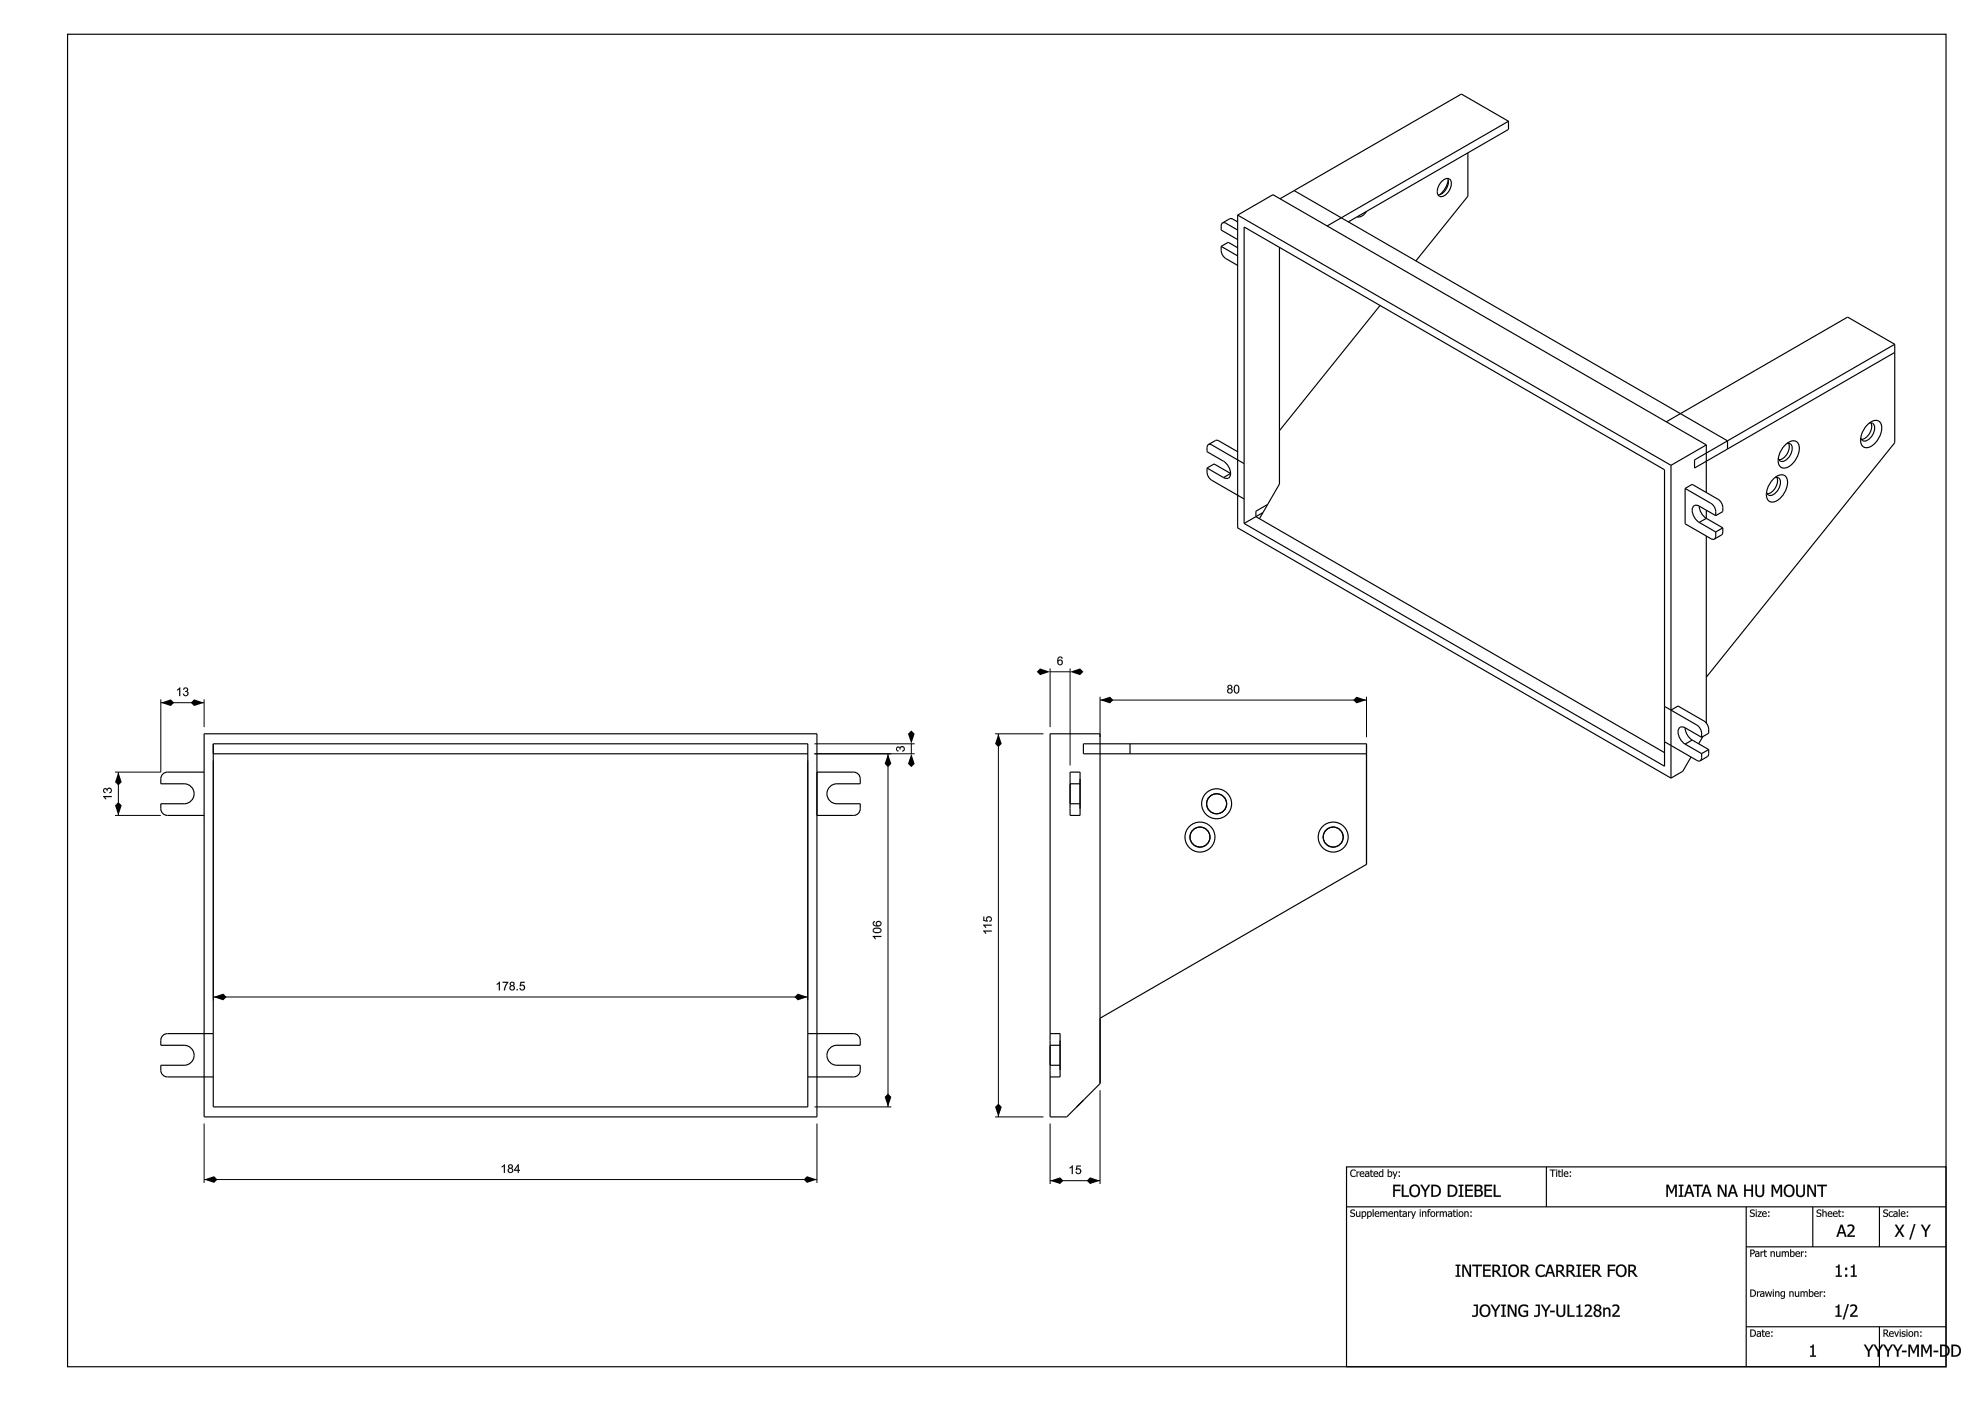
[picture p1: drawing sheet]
<svg xmlns="http://www.w3.org/2000/svg" width="594mm" height="420mm" viewBox="0 0 594 420" stroke-linecap="round" stroke-linejoin="round" font-family="sans-serif">
<g fill="none" stroke="#000" stroke-width=".35">
<path d="M20.3 10.3h563.3v399.6h-563.3zM452.4 36.4l-54.4 31.4M452.4 36.4l-14.1-8.2-50.2 29M452.4 36.4v2.4l-48 27.7M388.1 57.2l130 75M388.1 57.2l-4.2 2.4M432.3 54.5a1.58 1.58 0 0 1 1.4-1 1.58 1.58 0 0 1 1.4 .8 4 4 0 0 1-3.1 4.7 2 2 0 0 1-.6-3.1zM434.1 53.5a4 4 0 0 1-2.8 5M434.3 54l-.4 1.4-.7 1.3-1.4 1.7M440.2 45.8v13.1l-15.6 19.3M366.2 73.9a3.5 3.5 0 0 0 1.4 3.7l3.6 2M366.2 73.9l5 2.8"/>
<path d="M366.2 73.9l2.1-1.2 2.9 1.6M366.6 66.9l-.4 .6v1.5l5 2.8M366.6 66.9l1 .1 3.6 2M371.2 66.5l-1.7-.9-.5-.1-2.4 1.4M371.2 64.5l10.6-6.1 129.9 75M371.2 64.5v93.8l129.9 75.1M371.2 64.5l129.9 75M373.1 68.1l126.1 72.8v88.9l-126.1-72.8zM383.7 74.2v71l-6 10.4M409.8 63.4l-.4 .6a2.4 2.4 0 0 1-2.4 1M413.9 91.6l-30.2 37.6M568.2 103.3v29.5l-56.5 70.3"/>
<path d="M568.2 105.7l-60 34.7v-2.5l9.9-5.7M568.2 103.3l-50.1 28.9M568.2 103.3l-14.1-8.2-54.4 31.4M362.4 133.3l2.1-1.2h.7l6 3.4M362.4 133.3l-.4 .6v1.6l5.4 3.2 1.2 1.5 .4 1.8M362.4 133.3l1 .1 9.7 5.6M501.1 139.5v93.9M511.7 133.4v14.3M511.7 133.4l-10.6 6.1M518.1 132.2v2.5M535.2 133.6a2.78 2.78 0 0 1 3.9-.9 5.3 5.3 0 0 1-1.4 6.3 2.78 2.78 0 0 1-3.9 .9 5.3 5.3 0 0 1 1.4-6.3zM535.8 133a1.29 1.29 0 0 1 1.4 .3 1.29 1.29 0 0 1 .3 1.4 4 4 0 0 1-3.3 3.7l-.5-.3-.4-.7"/>
<path d="M536.4 132.9a4 4 0 0 1-2.9 5M559.9 127.5a2.78 2.78 0 0 1 3.9-.9 5.3 5.3 0 0 1-1.4 6.2 2.78 2.78 0 0 1-3.9 .9 5.3 5.3 0 0 1 1.4-6.2zM560.6 126.9a1.29 1.29 0 0 1 1.3 .3 1.29 1.29 0 0 1 .3 1.4 4 4 0 0 1-3.2 3.7l-.6-.3-.4-.7M561.1 126.8a4 4 0 0 1-2.9 5M362 140.4a3.5 3.5 0 0 0 1.4 3.6l9.7 5.6M362 140.4l4.9 2.8M362 140.4l2.1-1.3 4.9 2.9M369 142a1.29 1.29 0 0 1-.6 1.4 1.29 1.29 0 0 1-1.5-.2M369 142l-2.1 1.2M378.7 153.7l-5.6 3.3M380.2 151.3l-3.6 2v1.6l122.6 70.8M505.3 146.5l2.2-1.2 7.7 4.4 1 1.1a3.9 3.9 0 0 1 .4 2.6l-2.1 1.2"/>
<path d="M505.3 146.5l7.8 4.5 1 1a3.9 3.9 0 0 1 .4 2.6M505.3 146.5v10.6l7.8 4.5 1 .1M509.6 151.8l.5 1.8 .7 1.1 .9 .8M509.6 151.8a1.4 1.4 0 0 0-1.8 0 1.4 1.4 0 0 0-.3 1.8l.8 1.8 1.3 1.3M509.6 156.7l4.9 2.8M509.6 151.8l4.9 2.8M511.7 153v2.5M511.7 155.5l4.9 2.8M511.7 155.5l-2.1 1.2M514.5 159.5v1.6l-.4 .6M516.6 158.3v1.5l-.2 .5-2.3 1.4M516.6 158.3l-2.1 1.2"/>
<path d="M531.7 143.8a2.78 2.78 0 0 1 3.8-.9 5.3 5.3 0 0 1-1.4 6.3 2.78 2.78 0 0 1-3.8 .9 5.3 5.3 0 0 1 1.4-6.3zM532.3 143.2a1.29 1.29 0 0 1 1.4 .3 1.29 1.29 0 0 1 .2 1.4 4 4 0 0 1-3.2 3.7l-.6-.3-.3-.7M532.8 143.1a4 4 0 0 1-2.8 5M511.7 160.8v56.1M499.2 211.8l9.7 5.7 1 1a3.9 3.9 0 0 1 .4 2.6M501.1 213l2.1-1.3 7.8 4.5 1 1.1a3.9 3.9 0 0 1 .4 2.6l-2.1 1.2M505.3 218.3l.5 1.8 .7 1 1 .8M505.3 218.3a1.4 1.4 0 0 0-1.7 0 1.4 1.4 0 0 0-.3 1.8l.7 1.8 1.3 1.3M505.3 218.3l5 2.8M61.2 231.6h-11a2 2 0 0 0-2 2v1.5h7a3 3 0 0 1 3 3 3 3 0 0 1-3 2.9h-7a2.9 2.9 0 0 0 1 3.3l1 .2h11M61.2 220.1h183.8v114.9h-183.8zM64 223.1h178.2v108.9h-178.2z"/>
<path d="M64 226.1h178.2M245 231.6h11a2 2 0 0 1 2 2v1.5h-7a3 3 0 0 0-3 3 3 3 0 0 0 3 2.9h7a2.9 2.9 0 0 1-1 3.3l-1 .2h-11M320.9 235.1h3v5.9h-3zM320.9 231.6h3v12.9h-3zM338.9 223.1v3M409.8 226.1h-84.9v-3h84.9v36.1l-79.9 46.2M499.2 222.4l9.7 5.7 1 .1M505.3 223.2l5 2.8M507.1 227l-2.5 4.3-3.5 2.1M507.5 221.9l4.9 2.9M507.5 221.9l-2.2 1.3M510.3 226v1.5l-.4 .7"/>
<path d="M510.6 220.9l-1.2 2.2M512.4 224.8v1.5l-.2 .5-2.3 1.4M512.4 224.8l-2.1 1.2M64 310h-13.8a2 2 0 0 0-2 2v1.5h7a3 3 0 0 1 3 3 3 3 0 0 1-3 3h-7a2.9 2.9 0 0 0 1 3.2l1 .3h13.8M242.2 310h13.8a2 2 0 0 1 2 2v1.5h-7a3 3 0 0 0-3 3 3 3 0 0 0 3 3h7a2.9 2.9 0 0 1-1 3.2l-1 .3h-13.8M314.9 313.5h3v6h-3zM314.9 310h3v13h-3M314.9 310v13M314.9 310v-89.9h15v104.9l-10 10h-5v-12M403.8 349.9h179.8v60h-179.8zM463.7 349.9v12M403.8 361.9h179.8"/>
<path d="M523.7 361.9v48M523.7 373.9h59.9M543.6 361.9v12M563.6 361.9v12M523.7 397.9h59.9M563.6 397.9v12"/>
<circle cx="359.9" cy="251" r="4.5"/>
<circle cx="359.9" cy="251" r="3"/>
<circle cx="364.8" cy="241" r="4.5"/>
<circle cx="364.8" cy="241" r="3"/>
<circle cx="399.8" cy="251" r="4.5"/>
<circle cx="399.8" cy="251" r="3"/>
</g>
<g fill="#000">
<path d="M48.2 210.7l3-1 1 1-1 1zM58.2 209.7l3 1-3 1-1-1zM311.9 200.5l3 1-3 1-1-1zM320.9 201.5l3-1 1 1-1 1zM329.9 209.9l3-1 1 1-1 1zM406.8 208.9l3 1-3 1-1-1zM35.5 231.6l1 3-1 1-1-1zM266.3 226.1l1 3-1 1-1-1zM268.9 224.1l.6-.2 .4 .3a.81 .81 0 0 1 1.4 0 .81 .81 0 0 1-.7 1.2v-.3a.52 .52 0 0 0 .5-.6 .52 .52 0 0 0-.7-.4 .52 .52 0 0 0-.3 .7h-.3a.45 .45 0 0 0-.4-.6 .45 .45 0 0 0-.5 .4 .45 .45 0 0 0 .5 .5v.3a.79 .79 0 0 1-.5-1.3zM273.3 226.1l1 3-1 1-1-1zM273.3 219.1l1 1-1 3-1-3zM299.4 220.1l1 3-1 1-1-1z"/>
<path d="M35.5 240.5l1 1-1 3-1-3zM64 299l3-1 1 1-1 1zM239.2 298l3 1-3 1-.9-1zM266.3 328l1 1-1 3-1-3zM299.4 331l1 1-1 3-1-3zM61.2 353.7l3-1 1 1-1 1zM242 352.7l3 1-3 1-1-1zM314.9 354.1l3-1 1 1-1 1zM326.9 353.1l3 1-3 1-1-1zM542.8 403.8l.6-.2 .2-.4h.3v3.3h.7v.4h-1.8v-.4h.7v-2.4h-.7z"/>
<path d="M317.3 197.2a.77 .77 0 0 1 .8-.3 .77 .77 0 0 1 .6 .6l-.3 .1a.54 .54 0 0 0-.7-.4 .54 .54 0 0 0-.3 .7l-.1 .2a.82 .82 0 0 1 1.3 .2 .82 .82 0 0 1-.4 1.2 .82 .82 0 0 1-1.1-.7v-.9zM317.4 198.7a.55 .55 0 0 0 1.1 0 .55 .55 0 0 0-1.1 0z"/>
<path d="M317.3 197.2a.76 .76 0 0 1 .8-.3 .76 .76 0 0 1 .6 .6l-.3 .1-.1-.3a.64 .64 0 0 0-.8 .1 .64 .64 0 0 0-.1 .7h-.1a.78 .78 0 0 1 1-.2 .78 .78 0 0 1 .4 .9v.1a.91 .91 0 0 1-1.2 .6 .91 .91 0 0 1-.5-1.2zM317.3 197.2a1.33 1.33 0 0 0-.3 1.4 1.33 1.33 0 0 0 1.1 .9 .8 .8 0 0 0 .5-1.2 .8 .8 0 0 0-1.3-.1l.4-1a.44 .44 0 0 1 .4 0 .44 .44 0 0 1 .3 .4l.3-.1a.76 .76 0 0 0-.6-.6 .76 .76 0 0 0-.8 .3zM317.4 198.7a.55 .55 0 0 0 1.1 0 .55 .55 0 0 0-1.1 0zM317.4 198.7a.57 .57 0 0 1 1.1 0 .57 .57 0 0 1-1.1 0z"/>
<path d="M53.1 206.8l.9-.6v2.5h-.3v-2l-.6 .4zM55.2 206.3a.69 .69 0 0 1 1 0 .69 .69 0 0 1-.1 1 .81 .81 0 0 1 0 1.4 .81 .81 0 0 1-1.2-.6l.3-.1a.52 .52 0 0 0 .6 .5 .52 .52 0 0 0 .4-.7 .52 .52 0 0 0-.7-.3v-.3a.45 .45 0 0 0 .6-.3 .45 .45 0 0 0-.4-.5 .45 .45 0 0 0-.5 .5l-.3-.1z"/>
<path d="M53.1 206.8l1-.7v2.7h-.4v-2.1l-.6 .4zM53.1 206.8v.3l.6-.4v2h.3v-2.5zM55.2 206.3a.7 .7 0 0 1 1 0 .7 .7 0 0 1-.1 1.1v-.1a.65 .65 0 0 1 .4 1.1 .85 .85 0 0 1-1 .4 .85 .85 0 0 1-.6-.8h.3a.5 .5 0 0 0 .6 .5 .5 .5 0 0 0 .4-.7 .5 .5 0 0 0-.7-.3v-.3a.43 .43 0 0 0 .6-.3 .43 .43 0 0 0-.5-.5 .43 .43 0 0 0-.4 .5l-.3-.1zM55.2 206.3l-.3 .5 .3 .1a.45 .45 0 0 1 .5-.5 .45 .45 0 0 1 .4 .5 .45 .45 0 0 1-.6 .3v.3a.53 .53 0 0 1 .7 .3 .53 .53 0 0 1-.4 .7 .53 .53 0 0 1-.6-.5l-.3 .1a.8 .8 0 0 0 1.1 .6 .8 .8 0 0 0 .3-1.3h-.3a.67 .67 0 0 0 .2-1.1 .67 .67 0 0 0-1 0z"/>
<path d="M368.3 205.5a.7 .7 0 0 1 1 0 .7 .7 0 0 1-.1 1.1v-.1a.78 .78 0 0 1 .2 1.2 .78 .78 0 0 1-1.2 0 .78 .78 0 0 1 .3-1.2v.1a.58 .58 0 0 1-.2-1.1zM368.3 205.6a.56 .56 0 0 0-.2 .5 .56 .56 0 0 0 .4 .5 .74 .74 0 0 0-.3 1.1 .74 .74 0 0 0 1.2 0 .74 .74 0 0 0-.3-1.1 .67 .67 0 0 0 .2-1.1 .67 .67 0 0 0-1 .1zM368.4 206a.4 .4 0 0 0 .8 0 .4 .4 0 0 0-.8 0zM368.4 206a.45 .45 0 0 1 .9 0 .45 .45 0 0 1-.9 0zM368.3 207.2a.51 .51 0 0 0 1 0 .51 .51 0 0 0-1 0zM368.3 207.2a.55 .55 0 0 1 1.1 0 .55 .55 0 0 1-1.1 0zM370.4 205.5a.94 .94 0 0 1 1 .1 .94 .94 0 0 1 .3 1.1 .94 .94 0 0 1-.9 1.3 .94 .94 0 0 1-.8-1.3zM370.4 205.5a2.08 2.08 0 0 0-.2 2.2 .89 .89 0 0 0 1.2 .1 .89 .89 0 0 0 .3-1.1 .91 .91 0 0 0-.3-1.1 .91 .91 0 0 0-1-.1zM370.5 205.8a1.42 1.42 0 0 0 .3 1.9 1.33 1.33 0 0 0 0-2.1zM370.5 205.8l.3-.2a1.34 1.34 0 0 1 0 2.2 1.2 1.2 0 0 1-.4-1.8z"/>
<path d="M368.3 205.6a.68 .68 0 0 1 1-.1 .68 .68 0 0 1-.1 1.1 .77 .77 0 0 1 .2 1.1 .77 .77 0 0 1-1.2 0 .77 .77 0 0 1 .3-1.1l-.4-.4zM368.4 206a.42 .42 0 0 0 .8 0 .42 .42 0 0 0-.8 0zM368.3 207.2a.52 .52 0 0 0 1 0 .52 .52 0 0 0-1 0zM370.4 205.5a.92 .92 0 0 1 1 .1 .92 .92 0 0 1 .3 1.1 .92 .92 0 0 1-.9 1.3 .92 .92 0 0 1-.8-1.3zM370.5 205.8a1.43 1.43 0 0 0 .3 1.9 1.33 1.33 0 0 0 0-2.1z"/>
<path d="M30.9 238.7h2.6v.3h-2l.4 .7h-.3zM31.1 236.6l.6-.2 .4 .3a.81 .81 0 0 1 1.4 0 .81 .81 0 0 1-.7 1.2v-.3a.52 .52 0 0 0 .5-.6 .52 .52 0 0 0-.7-.4 .52 .52 0 0 0-.3 .7l-.3-.1a.45 .45 0 0 0-.4-.5 .45 .45 0 0 0-.5 .4 .45 .45 0 0 0 .5 .5v.3a.79 .79 0 0 1-.5-1.3z"/>
<path d="M30.9 238.7h2.6v.4l-2-.1 .4 .7h-.4zM30.9 238.7l.7 1h.3l-.5-.7h2.1v-.3zM31.1 236.5a.58 .58 0 0 1 1 .2 .65 .65 0 0 1 1.1-.4 .85 .85 0 0 1 .4 .9 .85 .85 0 0 1-.8 .7v-.3a.5 .5 0 0 0 .4-.6 .5 .5 0 0 0-.6-.4 .5 .5 0 0 0-.3 .7h-.3a.43 .43 0 0 0-.4-.6 .43 .43 0 0 0-.5 .4 .43 .43 0 0 0 .6 .4l-.1 .4a.81 .81 0 0 1-.7-.5 .81 .81 0 0 1 .2-.9zM31.1 236.6a.78 .78 0 0 0 .5 1.3v-.3a.45 .45 0 0 1-.5-.5 .45 .45 0 0 1 .5-.4 .45 .45 0 0 1 .4 .5l.3 .1a.53 .53 0 0 1 .3-.7 .53 .53 0 0 1 .7 .4 .53 .53 0 0 1-.5 .6v.3a.8 .8 0 0 0 .7-1.1 .8 .8 0 0 0-1.3-.3l-.1 .3a.57 .57 0 0 0-1-.2z"/>
<path d="M268.9 224.1a.58 .58 0 0 1 1 .1 .65 .65 0 0 1 1-.4 .85 .85 0 0 1 .5 1 .85 .85 0 0 1-.8 .6v-.3a.5 .5 0 0 0 .4-.6 .5 .5 0 0 0-.6-.4 .5 .5 0 0 0-.3 .7h-.3a.43 .43 0 0 0-.4-.6 .43 .43 0 0 0-.5 .4 .43 .43 0 0 0 .6 .5l-.1 .3a.81 .81 0 0 1-.7-.5 .81 .81 0 0 1 .2-.8zM268.9 224.1a.78 .78 0 0 0 .5 1.3v-.3a.45 .45 0 0 1-.5-.5 .45 .45 0 0 1 .5-.4 .45 .45 0 0 1 .4 .6h.3a.53 .53 0 0 1 .3-.7 .53 .53 0 0 1 .7 .4 .53 .53 0 0 1-.5 .6v.3a.8 .8 0 0 0 .7-1.1 .8 .8 0 0 0-1.3-.3l-.1 .3a.57 .57 0 0 0-1-.2z"/>
<path d="M294.8 279.1h2.6v.3h-2l.4 .6h-.3zM294.8 277.3h2.6v.3h-2l.4 .7h-.3zM294.9 274.9h.3v1l.7 .2a.85 .85 0 0 1 .4-1.2 .85 .85 0 0 1 1.1 .5 .85 .85 0 0 1-.7 1.1v-.3a.56 .56 0 0 0 .3-.8 .56 .56 0 0 0-.8-.2 .56 .56 0 0 0-.1 .8l.1 .4-1.3-.2z"/>
<path d="M294.8 279.1h2.6v.3h-2l.4 .6h-.3zM294.8 279.1l.7 .9h.3l-.4-.6h2v-.3zM294.8 277.3h2.6v.3h-2l.4 .7h-.3zM294.8 277.3l.7 1 .3-.1-.4-.6h2v-.3zM294.9 274.9h.3v1l.7 .2a.84 .84 0 0 1 .1-1.2 .84 .84 0 0 1 1.1 .1h.1a.84 .84 0 0 1 .3 .9 .84 .84 0 0 1-.8 .6v-.3a.55 .55 0 0 0 .3-.9 .55 .55 0 0 0-.9 0 .55 .55 0 0 0 .2 .8l-.1 .3-1.3-.2zM294.9 274.9v1.3l1.3 .2v-.3a.58 .58 0 0 1-.1-.8 .58 .58 0 0 1 .9 0 .58 .58 0 0 1-.1 .8l-.2 .1v.3a.84 .84 0 0 0 .7-1.1 .84 .84 0 0 0-1.1-.5 .84 .84 0 0 0-.4 1.2l-.7-.2v-1z"/>
<path d="M149 295.1l.9-.7v2.6h-.3v-2l-.6 .4zM150.8 294.5h1.6l-.7 1.5-.3 1h-.3l.1-.7 .8-1.5h-1.2zM153 294.6a.68 .68 0 0 1 1.1 0 .68 .68 0 0 1-.1 1 .77 .77 0 0 1 .2 1.2 .77 .77 0 0 1-1.2 0 .77 .77 0 0 1 .2-1.2l-.3-.3zM153.2 295.1a.42 .42 0 0 0 .8 0 .42 .42 0 0 0-.8 0zM153.1 296.3a.52 .52 0 0 0 1 0 .52 .52 0 0 0-1 0zM154.9 296.6h.4v.4h-.4zM156.1 294.5h1.3v.3h-1.1l-.1 .7a.85 .85 0 0 1 1.2 .4 .85 .85 0 0 1-.6 1.1 .85 .85 0 0 1-1-.7h.3a.56 .56 0 0 0 .8 .3 .56 .56 0 0 0 .1-.9 .56 .56 0 0 0-.8 0l-.4 .1z"/>
<path d="M148.9 295.1l1-.7v2.6h-.3v-2l-.7 .4zM149 295.1v.3l.6-.5v2.1h.3v-2.6zM150.7 294.4h1.7l-.7 1.6-.2 1h-.4l.1-.7 .8-1.5h-1.3zM150.8 294.5v.3l1.3-.1-.8 1.6-.2 .7h.3l.2-1 .8-1.5zM153 294.6a.7 .7 0 0 1 1.1 0 .7 .7 0 0 1-.1 1 .78 .78 0 0 1 .2 1.2 .78 .78 0 0 1-1.2 0 .78 .78 0 0 1 .2-1.2 .58 .58 0 0 1-.2-1zM153.1 294.6a.56 .56 0 0 0-.2 .6 .56 .56 0 0 0 .4 .4 .74 .74 0 0 0-.3 1.1 .74 .74 0 0 0 1.2 0 .74 .74 0 0 0-.3-1.1 .67 .67 0 0 0 .2-1 .67 .67 0 0 0-1 0zM153.2 295.1a.4 .4 0 0 0 .8 0 .4 .4 0 0 0-.8 0zM153.2 295.1a.43 .43 0 0 1 .8 0 .43 .43 0 0 1-.8 0zM153.1 296.3a.51 .51 0 0 0 1 0 .51 .51 0 0 0-1 0zM153.1 296.3a.54 .54 0 0 1 1 0 .54 .54 0 0 1-1 0zM154.9 296.6h.4v.4h-.4zM154.9 296.6v.4h.4v-.4zM156.1 294.4h1.3v.4h-1.1l-.1 .7a.84 .84 0 0 1 1.1 .1 .84 .84 0 0 1 0 1.1 .84 .84 0 0 1-.9 .4 .84 .84 0 0 1-.6-.8h.3a.54 .54 0 0 0 .8 .2 .54 .54 0 0 0 .1-.8 .54 .54 0 0 0-.9 .1h-.3zM156.1 294.5l-.3 1.3h.3a.58 .58 0 0 1 .8-.1 .58 .58 0 0 1 .1 .8 .58 .58 0 0 1-.9 0v-.2h-.3a.84 .84 0 0 0 1 .7 .84 .84 0 0 0 .6-1.1 .84 .84 0 0 0-1.2-.4l.1-.8 1.1 .1v-.3z"/>
<path d="M261.7 280.7h2.6v.3h-2l.4 .6h-.3zM261.9 278.5l.9-.3a.97 .97 0 0 1 1.2 .2 .97 .97 0 0 1 .1 1.2l-.4 .2a1.35 1.35 0 0 1-2-.8zM262.1 278.8l-.1 .2a1.17 1.17 0 0 0 1.1 .6 1.17 1.17 0 0 0 1-.7 1.59 1.59 0 0 0-2-.1zM261.9 276.4l.5-.2v.3a.54 .54 0 0 0-.4 .7 .54 .54 0 0 0 .7 .3l.3 .1a.82 .82 0 0 1 .2-1.3 .82 .82 0 0 1 1.1 .4 .82 .82 0 0 1-.6 1.1 1.22 1.22 0 0 1-1.4 0 1.22 1.22 0 0 1-.5-1.2zM263 277a.55 .55 0 0 0 1.1 0 .55 .55 0 0 0-1.1 0z"/>
<path d="M261.7 280.7h2.6v.3h-2l.4 .7h-.3zM261.7 280.7l.7 .9h.3l-.5-.6h2.1v-.3zM261.9 278.5l.9-.3a.99 .99 0 0 1 1.2 .2 .99 .99 0 0 1 .1 1.2l-.4 .2a1.36 1.36 0 0 1-2-.8zM261.9 278.5a.9 .9 0 0 0 .1 1.1 .9 .9 0 0 0 1 .3l1.1-.3a.89 .89 0 0 0 0-1.1 .89 .89 0 0 0-1.1-.3zM262.2 278.7l-.2 .3 .2 .4a1.42 1.42 0 0 0 1.9-.4 1.42 1.42 0 0 0-1.9-.3zM262.1 278.8a1.41 1.41 0 0 1 2 .2 1.29 1.29 0 0 1-2.1 0zM261.9 276.4l.5-.2v.3l-.3 .2a.64 .64 0 0 0 .1 .7 .64 .64 0 0 0 .8 .1v.1a.78 .78 0 0 1-.3-1 .78 .78 0 0 1 .9-.4h.2a.91 .91 0 0 1 .5 1.2 .91 .91 0 0 1-1.2 .5 1 1 0 0 1-1.1-.3 1 1 0 0 1-.1-1.2zM261.9 276.5l-.2 .4 .3 .7a1.33 1.33 0 0 0 1.4 .3 1.33 1.33 0 0 0 .9-1.1 .8 .8 0 0 0-1.2-.5 .8 .8 0 0 0-.1 1.3l-1-.4a.44 .44 0 0 1 0-.4 .44 .44 0 0 1 .4-.3v-.3zM263 277a.55 .55 0 0 0 1.1 0 .55 .55 0 0 0-1.1 0zM262.9 277a.6 .6 0 0 1 1.2 0 .6 .6 0 0 1-1.2 0z"/>
<path d="M150.5 349.8l.9-.6v2.5h-.3v-2l-.6 .4zM152.5 349.4a.68 .68 0 0 1 1.1-.1 .68 .68 0 0 1-.1 1.1 .77 .77 0 0 1 .2 1.1 .77 .77 0 0 1-1.2 0 .77 .77 0 0 1 .2-1.1l-.3-.4zM152.7 349.8a.42 .42 0 0 0 .8 0 .42 .42 0 0 0-.8 0zM152.6 351a.52 .52 0 0 0 1 0 .52 .52 0 0 0-1 0zM155.3 349.2h.3v1.6h.3v.3h-.3v.6h-.3v-.6h-1.1zM155.3 349.7l-.8 1.1h.8z"/>
<path d="M150.5 349.8l.9-.7v2.7h-.3v-2.1l-.6 .4zM150.5 349.8v.3l.6-.4v2h.3v-2.5zM152.5 349.3a.7 .7 0 0 1 1.1 0 .7 .7 0 0 1-.1 1.1v-.1a.78 .78 0 0 1 .2 1.2 .78 .78 0 0 1-1.2 0 .78 .78 0 0 1 .2-1.2v.1a.58 .58 0 0 1-.2-1.1zM152.6 349.4a.56 .56 0 0 0-.2 .5 .56 .56 0 0 0 .4 .5 .74 .74 0 0 0-.3 1.1 .74 .74 0 0 0 1.2 0 .74 .74 0 0 0-.3-1.1 .67 .67 0 0 0 .2-1.1 .67 .67 0 0 0-1 .1zM152.7 349.8a.4 .4 0 0 0 .8 0 .4 .4 0 0 0-.8 0zM152.6 349.8a.45 .45 0 0 1 .9 0 .45 .45 0 0 1-.9 0zM152.6 351a.51 .51 0 0 0 1 0 .51 .51 0 0 0-1 0zM152.5 351a.55 .55 0 0 1 1.1 0 .55 .55 0 0 1-1.1 0zM155.3 349.2h.3v1.6h.4v.3h-.4v.7h-.3v-.7h-1.2v-.3zM155.3 349.2l-1.1 1.9h1.1v.6h.3v-.6h.3v-.3l-.3 .1v-1.7zM155.3 349.7l-.8 1.2 .8-.1zM155.3 349.6v1.3h-.9z"/>
<path d="M320.8 350.1l.9-.6v2.6h-.3v-2l-.6 .4zM322.9 349.5h1.2v.3h-1l-.1 .7a.85 .85 0 0 1 1.2 .5 .85 .85 0 0 1-.6 1.1 .85 .85 0 0 1-1.1-.7h.4a.56 .56 0 0 0 .8 .3 .56 .56 0 0 0 .1-.9 .56 .56 0 0 0-.8 0l-.4 .1z"/>
<path d="M320.8 350.1l.9-.6v2.6h-.3v-2l-.6 .4zM320.8 350.1v.4l.6-.5v2.1h.3v-2.6zM322.8 349.5h1.4v.4l-1.1-.1-.1 .7a.84 .84 0 0 1 1.1 .2 .84 .84 0 0 1 0 1.1 .84 .84 0 0 1-.9 .3 .84 .84 0 0 1-.7-.7h.4a.54 .54 0 0 0 .8 .2 .54 .54 0 0 0 .1-.8 .54 .54 0 0 0-.9 .1h-.3zM322.9 349.5l-.3 1.4h.3a.58 .58 0 0 1 .8-.1 .58 .58 0 0 1 .1 .8 .58 .58 0 0 1-.9 0v-.2h-.4a.84 .84 0 0 0 1.1 .7 .84 .84 0 0 0 .5-1.1 .84 .84 0 0 0-1.2-.4l.2-.8h1v-.3z"/>
<path d="M405.2 351l.9-.3 .5 .2v.4a.81 .81 0 0 0-1.2 0 .81 .81 0 0 0 0 1.1 .81 .81 0 0 0 1.2 0v.4a1.12 1.12 0 0 1-1.6-.2 1.12 1.12 0 0 1 .2-1.6zM406.8 351.3h.3v.2l.6-.2v.3l-.6 .2v1.1h-.3zM407.9 351.5a.7 .7 0 0 1 .9-.2 .7 .7 0 0 1 .3 .9h-1.1a.65 .65 0 0 0 .4 .5 .65 .65 0 0 0 .7-.2v.3a.9 .9 0 0 1-1.1-.1 .9 .9 0 0 1-.1-1.2zM408.1 351.6l-.1 .3h.9l-.2-.4zM409.7 352.3a.37 .37 0 0 0 .2 .5 .37 .37 0 0 0 .4-.3v-.4zM409.5 351.3l1 .2 .1 1.4-.3-.1a.59 .59 0 0 1-.8 .1 .59 .59 0 0 1-.1-.8 .59 .59 0 0 1 .7-.2h.2l-.1-.3h-.7zM411 350.8h.3v.5h.5v.2h-.5v1.1l.5 .1a.41 .41 0 0 1-.5 .3 .41 .41 0 0 1-.3-.6v-.9h-.2zM412.1 351.5a.7 .7 0 0 1 .9-.2 .7 .7 0 0 1 .3 .9h-1.1a.65 .65 0 0 0 .4 .5 .65 .65 0 0 0 .7-.2v.3a.9 .9 0 0 1-1.2-.1 .9 .9 0 0 1 0-1.2zM412.3 351.6l-.1 .3h.8l-.2-.4zM413.7 351.5l.3-.2 .6 .1v-.7h.2v2.2l-.2-.1a.73 .73 0 0 1-1.1 0 .73 .73 0 0 1 0-1zM413.9 351.7a.56 .56 0 0 0-.2 .8 .56 .56 0 0 0 .9 0v-.9zM416.4 351.7v.9a.55 .55 0 0 0 .8-.4 .55 .55 0 0 0-.7-.6zM416.1 350.7h.3v.8a.74 .74 0 0 1 1.1 0 .74 .74 0 0 1-.1 1.1 .67 .67 0 0 1-1 .3h-.3zM417.6 351.3h.3l.4 1.2 .5-1.2h.3l-.9 2.2h-.3l.3-.6zM419.5 351.3h.3v.4h-.3zM419.5 352.5h.3v.4h-.3z"/>
<path d="M405.2 351l.7-.3 .7 .2v.4l-.7-.3-.5 .2a.85 .85 0 0 0-.2 1.1 .85 .85 0 0 0 1.1 .3l.3-.2v.4l-.3 .1a1.12 1.12 0 0 1-1.4-.5 1.12 1.12 0 0 1 .3-1.4zM405.2 351a1.11 1.11 0 0 0-.2 1.5 1.11 1.11 0 0 0 1.5 .3l.1-.4-.7 .3-.5-.2a.85 .85 0 0 1-.1-1.3 .85 .85 0 0 1 1.2 .1l.1-.4-.3-.1h-.6zM406.8 351.3h.3v.2l.6-.2v.3l-.6 .2v1.2h-.3zM406.8 351.3v1.6h.3v-1.1l.6-.2v-.3l-.6 .3v-.3zM407.9 351.5a.71 .71 0 0 1 .9-.2 .71 .71 0 0 1 .3 .9h-1.1a.66 .66 0 0 0 1.1 .3 .73 .73 0 0 1-.9 .5 .73 .73 0 0 1-.5-.9zM408 351.5a.86 .86 0 0 0-.2 1.1 .86 .86 0 0 0 1.1 .3l.2-.1v-.3l-.4 .2a.53 .53 0 0 1-.7-.6l1.1 .1v-.2a.66 .66 0 0 0-.4-.7 .66 .66 0 0 0-.7 .2zM408.1 351.6l-.1 .3h.9l-.2-.4zM408.1 351.6l.6-.1 .2 .5h-.9zM409.7 352.3a.35 .35 0 0 0 .2 .4 .35 .35 0 0 0 .4-.2v-.4zM409.7 352.2l.7-.1v.4a.38 .38 0 0 1-.6 .3 .38 .38 0 0 1-.1-.6zM409.4 351.3h.6a.55 .55 0 0 1 .6 .5v1.2h-.3v-.2l-.1 .1a.53 .53 0 0 1-.8-.2 .53 .53 0 0 1 .2-.7l.7-.1a.49 .49 0 0 0-.3-.4 .49 .49 0 0 0-.5 .1zM409.5 351.3v.3l.7-.1 .2 .4a.67 .67 0 0 0-.9 .1 .67 .67 0 0 0 0 .8l.4 .2 .5-.3-.1 .2h.3l-.1-1.4zM411 350.8h.3v.5h.5v.2h-.5v1.1l.5 .1-.1 .3a.51 .51 0 0 1-.7-.6v-.9h-.2zM411 350.8l-.2 .7h.2v.9a.53 .53 0 0 0 .8 .5v-.2l-.5-.1v-1.1h.5v-.2h-.5v-.5zM412.1 351.5a.71 .71 0 0 1 .9-.2 .71 .71 0 0 1 .3 .9h-1.1a.66 .66 0 0 0 1.1 .3 .73 .73 0 0 1-.9 .5 .73 .73 0 0 1-.5-.9zM412.1 351.5a.86 .86 0 0 0-.1 1.1 .86 .86 0 0 0 1 .3l.3-.1v-.3l-.4 .2a.53 .53 0 0 1-.7-.6l1.1 .1v-.2a.66 .66 0 0 0-.4-.7 .66 .66 0 0 0-.8 .2zM412.3 351.6l-.1 .3h.8l-.2-.4zM412.3 351.6l.5-.1 .2 .5h-.9zM413.7 351.5l.3-.2 .6 .1-.1-.8h.3v2.4h-.3v-.2l-.6 .2-.3-.2-.2-.7zM413.7 351.5a.78 .78 0 0 0-.3 1 .78 .78 0 0 0 1 .4l.2-.2v.2h.2v-2.2h-.2v.7l-.6-.1zM413.9 351.7a.54 .54 0 0 0-.1 .8 .54 .54 0 0 0 .7 0l.1-.9zM413.9 351.7l.7-.1v1a.57 .57 0 0 1-.9-.1 .57 .57 0 0 1 .2-.8zM416.4 351.7v.9a.54 .54 0 0 0 .8-.4 .54 .54 0 0 0-.7-.6zM416.4 351.7a.57 .57 0 0 1 .9 .5 .57 .57 0 0 1-.9 .5zM416.1 350.6h.3v.9a.7 .7 0 0 1 1-.1 .7 .7 0 0 1 .1 .9 .68 .68 0 0 1-1.1 .6l-.3 .1zM416.1 350.7v2.2l.3-.1a.77 .77 0 0 0 1.1-.6 .77 .77 0 0 0-1-.8l-.1 .1v-.8zM417.6 351.3h.3l.4 1.2 .5-1.2h.3l-.9 2.3h-.3l.3-.7zM417.6 351.3l.6 1.6-.3 .6h.3l.9-2.2h-.3l-.5 1.3-.4-1.3zM419.4 351.3h.4v.4h-.4zM419.5 351.3v.4h.3v-.4zM419.4 352.5h.4v.5h-.4zM419.5 352.5v.4h.3v-.4z"/>
<path d="M417.8 355.3h2.2v.4h-1.7v1.1h1.6v.4h-1.6v1.7h-.5zM420.4 355.3h.5v3.2h1.6v.4h-2.1zM423.1 355.7a1.7 1.7 0 0 1 2.2-.1 1.7 1.7 0 0 1 .5 2.1 1.64 1.64 0 0 1-2 1.3 1.64 1.64 0 0 1-1.1-2.2zM423.5 355.9l-.3 .6a1.28 1.28 0 0 0 .2 1.6 1.28 1.28 0 0 0 1.7 .1 1.51 1.51 0 0 0 .3-1.6 1.51 1.51 0 0 0-1.3-.9zM426 355.3h.5l.9 1.6 1-1.6h.5l-1.2 2v1.6h-.5v-1.5zM429.2 355.3h.9a1.83 1.83 0 0 1 2 1.8 1.83 1.83 0 0 1-2 1.8h-.9zM429.7 355.7v2.8a1.46 1.46 0 0 0 1.9-1.4 1.46 1.46 0 0 0-1.9-1.4zM434.2 355.3h.8a1.83 1.83 0 0 1 2 1.8 1.83 1.83 0 0 1-2 1.8h-.8zM434.7 355.7v2.8a1.46 1.46 0 0 0 1.8-1.4 1.46 1.46 0 0 0-1.8-1.4zM437.4 355.3h1.5v.4h-.5v2.9h.5v.3h-1.5v-.3h.5v-2.9h-.5zM439.4 355.3h2.3v.4h-1.8v1h1.7v.5h-1.7v1.3h1.8v.4h-2.3zM442.2 355.3h1a.91 .91 0 0 1 1.2 .4 .91 .91 0 0 1-.4 1.2 1.08 1.08 0 0 1 .6 1.4 1.08 1.08 0 0 1-1.3 .6h-1.1zM442.7 355.7v1.1h.6a.58 .58 0 0 0 .7-.6 .58 .58 0 0 0-.8-.5zM442.7 357.2v1.3h.4a.73 .73 0 0 0 1.1-.5 .73 .73 0 0 0-.9-.8zM445.2 355.3h2.2v.4h-1.7v1h1.6v.5h-1.6v1.3h1.7v.4h-2.2zM448 355.3h.5v3.2h1.6v.4h-2.1z"/>
<path d="M417.8 355.3h2.2v.5l-1.7-.1v1.1l1.6-.1v.5h-1.6v1.8h-.5zM417.8 355.3v3.6h.5v-1.7h1.6v-.4h-1.6v-1.1h1.7v-.4zM420.4 355.3h.5v3.2h1.6v.5h-2.1zM420.4 355.3v3.6h2.1v-.4h-1.6v-3.2zM423.1 355.7a1.73 1.73 0 0 1 2.2-.2 1.73 1.73 0 0 1 .5 2.2l-.4 .8a1.66 1.66 0 0 1-2.3 0l-.5-1.4zM423.1 355.7a2.01 2.01 0 0 0 1.1 3.3 1.95 1.95 0 0 0 1.2-3.3 1.65 1.65 0 0 0-2.3 0zM423.4 356l-.2 .5a1.26 1.26 0 0 0 .2 1.6 1.26 1.26 0 0 0 1.6 .1 1.46 1.46 0 0 0 .3-1.6 1.46 1.46 0 0 0-1.4-.9zM423.5 355.9l1.1-.2 .7 .8a1.3 1.3 0 0 1-.2 1.6 1.3 1.3 0 0 1-1.7 .1l-.3-1.3zM425.9 355.3h.6l.9 1.6 1-1.6h.5l-1.2 2v1.7h-.5v-1.6zM426 355.3l1.2 2.1v1.5h.5l-.1-1.6 1.3-2h-.5l-1 1.7-.9-1.7zM429.2 355.3h.9a1.85 1.85 0 0 1 2 1.8 1.85 1.85 0 0 1-2 1.9h-.9zM429.2 355.3v3.6l2.2-.3a1.99 1.99 0 0 0 0-3zM429.7 355.7v2.8a1.44 1.44 0 0 0 1.9-1.4 1.44 1.44 0 0 0-1.9-1.4zM429.7 355.7l1.4 .2a1.59 1.59 0 0 1 0 2.4l-1.4 .2zM434.2 355.3h.8a1.85 1.85 0 0 1 2.1 1.8 1.85 1.85 0 0 1-2.1 1.9h-.8zM434.2 355.3v3.6l2.1-.3a1.99 1.99 0 0 0 0-3zM434.7 355.7v2.8a1.44 1.44 0 0 0 1.9-1.4 1.44 1.44 0 0 0-1.9-1.4zM434.6 355.7l1.4 .2a1.59 1.59 0 0 1 .1 2.4l-1.5 .2zM437.4 355.3h1.5v.4h-.5v2.9l.5-.1v.5h-1.5v-.5h.5v-2.8h-.5zM437.4 355.3v.4l.5-.1v3h-.5v.3h1.5v-.3h-.5v-3l.5 .1v-.4zM439.4 355.3h2.3v.5h-1.8v.9h1.7v.5h-1.7v1.3h1.8v.5h-2.3zM439.4 355.3v3.6h2.3v-.4h-1.8v-1.4h1.7v-.4l-1.7 .1v-1.1h1.8v-.4zM442.2 355.3h1a.91 .91 0 0 1 1.2 .4 .91 .91 0 0 1-.4 1.2 .95 .95 0 0 1 .5 1.5l-.6 .5-1.7 .1zM442.2 355.3v3.6h1.1a1.08 1.08 0 0 0 1.3-.7 1.08 1.08 0 0 0-.6-1.3 .82 .82 0 0 0 .1-1.5zM442.7 355.7v1.1l1.1-.1 .2-.5-.2-.4zM442.7 355.7h.5a.61 .61 0 0 1 .9 .5 .61 .61 0 0 1-.8 .6h-.6zM442.7 357.2v1.3l1.2-.2a.66 .66 0 0 0 .2-.8 .66 .66 0 0 0-.8-.3zM442.7 357.2l1.2 .1a.77 .77 0 0 1 .2 1 .77 .77 0 0 1-1 .2h-.4zM445.1 355.3h2.4v.5h-1.8v.9h1.6v.5h-1.6v1.3h1.8v.5h-2.4zM445.2 355.3v3.6h2.2v-.4h-1.8v-1.4h1.7v-.4l-1.7 .1v-1.1h1.8v-.4zM447.9 355.3h.6v3.2h1.6v.5h-2.2zM448 355.3v3.6h2.1v-.4h-1.7l.1-3.2z"/>
<path d="M464.7 350.7h1.8v.3h-.7v2h-.4l.1-2h-.8zM464.7 350.8v.2h.8v1.9h.3l-.1-1.9h.8v-.2zM466.7 351.3h.3v1.7h-.3zM466.7 351.3v1.6h.2v-1.6zM466.6 350.7h.4v.3h-.4zM466.7 350.7v.3h.3v-.3zM467.4 350.8h.3v.5h.5v.2h-.5v1.1l.5 .1-.1 .3a.51 .51 0 0 1-.7-.6v-.9h-.2zM467.4 350.8l-.2 .7h.2v.9a.53 .53 0 0 0 .8 .5v-.2l-.5-.1-.1-1.1h.6v-.2h-.6l.1-.5zM468.3 350.6h.3v2.4h-.3zM468.4 350.7v2.2h.2v-2.2zM469.1 351.5a.71 .71 0 0 1 .9-.2 .71 .71 0 0 1 .3 .9h-1.1a.66 .66 0 0 0 1.1 .3 .73 .73 0 0 1-.9 .5 .73 .73 0 0 1-.5-.9zM469.1 351.5a.86 .86 0 0 0-.1 1.1 .86 .86 0 0 0 1.1 .3l.2-.1v-.3l-.4 .2a.53 .53 0 0 1-.7-.6l1.1 .1v-.2a.66 .66 0 0 0-.4-.7 .66 .66 0 0 0-.8 .2zM469.3 351.6l-.1 .3h.9l-.3-.4zM469.3 351.6l.6-.1 .2 .5h-.9zM470.8 351.3h.3v.4h-.3zM470.8 351.3v.4h.3v-.4zM470.8 352.5h.3v.5h-.3zM470.8 352.5v.4h.3v-.4z"/>
<path d="M464.7 350.8h1.8v.2h-.7v1.9h-.3v-1.9h-.8zM466.7 351.3h.2v1.6h-.2zM466.7 350.7h.3v.3h-.3zM467.4 350.8h.3v.5h.5v.2h-.5v1.1l.5 .1a.41 .41 0 0 1-.6 .3 .41 .41 0 0 1-.2-.6v-.9h-.2zM468.4 350.7h.2v2.2h-.2zM469.1 351.5a.7 .7 0 0 1 .9-.2 .7 .7 0 0 1 .3 .9h-1.1a.65 .65 0 0 0 .4 .5 .65 .65 0 0 0 .7-.2v.3a.9 .9 0 0 1-1.2-.1 .9 .9 0 0 1 0-1.2zM469.3 351.6l-.1 .3h.9l-.2-.4zM470.8 351.3h.3v.4h-.3zM470.8 352.5h.3v.4h-.3z"/>
<path d="M499.7 355.3h.7l.9 2 .9-2h.6v3.6h-.4v-3.1l-1 2.1h-.3l-.9-2.1v3.1h-.5zM503.4 355.3h1.4v.4h-.4v2.9h.4v.3h-1.4v-.3h.5v-2.9h-.5zM506.3 355.3h.6l1.2 3.6h-.5l-.4-1h-1.3l-.4 1h-.5zM506.5 355.8l-.5 1.7h1.1zM507.7 355.3h2.9v.4h-1.2v3.2h-.5v-3.2h-1.2zM511.5 355.3h.5l1.3 3.6h-.5l-.4-1h-1.4l-.3 1h-.5zM511.7 355.8l-.5 1.7h1.1zM515.2 355.3h.7l1.4 2.9v-2.9h.5v3.6h-.6l-1.6-3.1v3.1h-.4zM519.3 355.3h.6l1.3 3.6h-.5l-.4-1h-1.4l-.3 1h-.5zM519.6 355.8l-.5 1.7h1.1zM523.1 355.3h.4v1.4h1.7v-1.4h.5v3.6h-.5v-1.7h-1.7v1.7h-.4zM526.4 355.3h.5v2.3a.85 .85 0 0 0 .8 1 .85 .85 0 0 0 .9-1v-2.3h.4v2.3a1.32 1.32 0 0 1-1.3 1.4 1.32 1.32 0 0 1-1.3-1.4zM531.3 355.3h.7l.9 2 .8-2h.7v3.6h-.5v-3.1l-.9 2.1h-.3l-1-2.1v3.1h-.4zM535.4 355.7a1.7 1.7 0 0 1 2.2-.1 1.7 1.7 0 0 1 .5 2.1 1.64 1.64 0 0 1-2 1.3 1.64 1.64 0 0 1-1.2-2.2zM535.8 355.9l-.3 .6a1.28 1.28 0 0 0 .2 1.6 1.28 1.28 0 0 0 1.6 .1 1.51 1.51 0 0 0 .4-1.6 1.51 1.51 0 0 0-1.3-.9zM538.6 355.3h.5v2.3a.85 .85 0 0 0 .8 1 .85 .85 0 0 0 .9-1v-2.3h.5v2.3a1.32 1.32 0 0 1-1.3 1.4 1.32 1.32 0 0 1-1.4-1.4zM542 355.3h.7l1.4 2.9v-2.9h.5v3.6h-.6l-1.6-3.1v3.1h-.4zM545 355.3h2.9v.4h-1.2v3.2h-.5v-3.2h-1.2z"/>
<path d="M499.7 355.3h.7l.9 2 .9-2h.7v3.7h-.6v-3.2l-.9 2.2h-.3l-.9-2.2v3.2h-.5zM499.7 355.3v3.6h.5v-3.2l.9 2.2h.3l1-2.2v3.2h.4v-3.6h-.6l-.9 2.1-.9-2.1zM503.4 355.3h1.5v.4h-.5v2.9l.5-.1v.5h-1.5v-.5h.5v-2.8h-.5zM503.4 355.3v.4l.5-.1v3h-.5v.3h1.4v-.3h-.4v-3l.4 .1v-.4zM506.2 355.3h.7l1.2 3.7h-.5l-.4-1.1h-1.3l-.4 1.1h-.5zM506.3 355.3l-1.3 3.6h.5l.3-1h1.5l.3 1h.5l-1.2-3.6zM506.5 355.8l-.5 1.7h1.1zM506.5 355.7l.6 1.8h-1.1zM507.7 355.3h2.9v.5l-1.2-.1v3.3h-.5v-3.3l-1.2 .1zM507.7 355.3v.4h1.2v3.2h.5v-3.2h1.2v-.4zM511.4 355.3h.7l1.2 3.7h-.6l-.3-1.1h-1.4l-.3 1.1h-.5zM511.5 355.3l-1.3 3.6h.5l.3-1h1.5l.3 1h.5l-1.3-3.6zM511.7 355.8l-.5 1.7h1.1zM511.7 355.7l.6 1.8h-1.2zM515.1 355.3h.8l1.4 2.9v-2.9h.5v3.7h-.6l-1.6-3.2v3.2h-.5zM515.2 355.3v3.6h.4v-3.2l1.6 3.2h.6v-3.6h-.5v3l-1.4-3zM519.3 355.3h.7l1.2 3.7h-.6l-.3-1.1h-1.4l-.3 1.1h-.5zM519.3 355.3l-1.2 3.6h.5l.3-1h1.4l.4 1h.5l-1.3-3.6zM519.6 355.8l-.5 1.7h1.1zM519.6 355.7l.6 1.8h-1.2zM523 355.3h.6v1.4h1.6v-1.4h.5v3.7h-.5v-1.8h-1.7l.1 1.8h-.6zM523.1 355.3v3.6h.4v-1.8h1.7v1.8h.5v-3.6h-.5v1.5h-1.7v-1.5zM526.4 355.3h.5v2.3a.85 .85 0 0 0 .5 .9 .85 .85 0 0 0 1-.2l.1-3h.6v2.3a1.34 1.34 0 0 1-1.4 1.4 1.34 1.34 0 0 1-1.3-1.4zM526.4 355.3l.1 2.9 .3 .5 .9 .3 1-.3 .2-.5 .1-2.9h-.4l-.2 3a.92 .92 0 0 1-1.4 0l-.1-3zM531.3 355.3h.7l.9 2 .8-2h.7v3.7h-.5v-3.2l-.9 2.2h-.3l-1-2.2 .1 3.2h-.5zM531.3 355.3v3.6h.4v-3.2l1 2.2h.3l1-2.2-.1 3.2h.5v-3.6h-.7l-.8 2.1-.9-2.1zM535.4 355.7a1.73 1.73 0 0 1 2.2-.2 1.73 1.73 0 0 1 .5 2.2l-.4 .8a1.66 1.66 0 0 1-2.3 0l-.5-1.4zM535.4 355.7a2.06 2.06 0 0 0 .9 3.3 1.9 1.9 0 0 0 1.8-1.2 1.9 1.9 0 0 0-.4-2.1 1.65 1.65 0 0 0-2.3 0zM535.7 356l-.2 .5a1.26 1.26 0 0 0 .2 1.6 1.26 1.26 0 0 0 1.6 .1 1.46 1.46 0 0 0 .3-1.6 1.46 1.46 0 0 0-1.4-.9zM535.8 355.9l1.1-.2 .7 .8a1.3 1.3 0 0 1-.2 1.6 1.3 1.3 0 0 1-1.7 .1l-.3-1.3zM538.6 355.3h.6v2.3a.85 .85 0 0 0 .4 .9 .85 .85 0 0 0 1-.2l.2-3h.5v2.3a1.34 1.34 0 0 1-1.3 1.4 1.34 1.34 0 0 1-1.4-1.4zM538.6 355.3l.1 2.9 .3 .5 1 .3 .9-.3 .3-.5 .1-2.9h-.5l-.1 3a.92 .92 0 0 1-1.4 0l-.2-3zM542 355.3h.7l1.4 2.9v-2.9h.5v3.7h-.6l-1.6-3.2 .1 3.2h-.5zM542 355.3v3.6h.4v-3.2l1.6 3.2h.6v-3.6h-.5l.1 3-1.5-3zM544.9 355.3h3v.5l-1.2-.1v3.3h-.5v-3.3l-1.3 .1zM545 355.3v.4h1.2v3.2h.5l-.1-3.2h1.3v-.4z"/>
<path d="M405.1 362.9l.9-.2 .3 .2v.3a.49 .49 0 0 0-.7-.3 .49 .49 0 0 0-.2 .7h.1a.72 .72 0 0 1 .9 .9 .72 .72 0 0 1-1.2 .4l-.3-.1v-.4a.59 .59 0 0 0 .7 .3 .59 .59 0 0 0 .4-.6 .85 .85 0 0 1-.8-.3 .85 .85 0 0 1-.1-.9zM406.7 363.3h.2l.1 1.2 .3 .2 .4-.2v-1.2h.3v1.6h-.3v-.2l-.5 .3-.4-.2zM408.4 363.3l.2 .2a.74 .74 0 0 1 1.1 0 .74 .74 0 0 1-.1 1 .68 .68 0 0 1-1 .3v.7h-.2zM408.6 363.7v.9a.55 .55 0 0 0 .8-.4 .55 .55 0 0 0-.7-.6zM410 363.3l.3 .2a.74 .74 0 0 1 1 0 .74 .74 0 0 1 0 1 .68 .68 0 0 1-1 .3v.7h-.3zM410.3 363.7v.9a.55 .55 0 0 0 .8-.4 .55 .55 0 0 0-.7-.6zM411.7 362.7h.2v2.2h-.2zM412.4 363.5a.7 .7 0 0 1 .9-.2 .7 .7 0 0 1 .3 .8h-1.1a.65 .65 0 0 0 .4 .6 .65 .65 0 0 0 .7-.2v.3a.9 .9 0 0 1-1.2-.1 .9 .9 0 0 1 0-1.2zM412.6 363.6l-.1 .3h.9l-.2-.4zM413.9 363.3h.3v.2a.5 .5 0 0 1 .9 0l.3-.2 .5 .1 .2 1.5h-.3v-.9a.34 .34 0 0 0-.3-.5 .34 .34 0 0 0-.4 .4v1h-.2l-.1-1.2-.2-.2-.4 .2v1.2h-.3zM416.5 363.5a.7 .7 0 0 1 .9-.2 .7 .7 0 0 1 .3 .8h-1.1a.65 .65 0 0 0 .4 .6 .65 .65 0 0 0 .7-.2v.3a.9 .9 0 0 1-1.1-.1 .9 .9 0 0 1-.1-1.2zM416.7 363.6l-.1 .3h.9l-.2-.4zM418 363.3h.3v.2a.56 .56 0 0 1 .7-.2 .56 .56 0 0 1 .3 .6v1h-.3v-1.2l-.3-.2-.4 .2v1.2h-.3zM419.7 362.8h.3v.5h.5v.2h-.5v1.1l.5 .1a.41 .41 0 0 1-.5 .3 .41 .41 0 0 1-.3-.6v-.9h-.2zM420.9 364.2a.37 .37 0 0 0 .2 .5 .37 .37 0 0 0 .5-.2v-.4zM420.7 363.3l1.1 .2 .1 1.4-.3-.1a.59 .59 0 0 1-.8 .1 .59 .59 0 0 1-.2-.8 .59 .59 0 0 1 .8-.2h.2l-.1-.3h-.8zM422.3 363.3h.2v.2l.6-.2v.3l-.6 .2v1.1h-.2zM423.1 363.3h.3l.5 1.2 .4-1.2h.3l-.9 2.2h-.2l.2-.6zM425.8 363.3h.2v1.6h-.2zM425.8 362.7h.3v.3h-.3zM426.5 363.3h.2v.2a.56 .56 0 0 1 .7-.2 .56 .56 0 0 1 .3 .6v1h-.2l-.1-1.2-.2-.2-.5 .2v1.2h-.2zM428.3 362.8a.37 .37 0 0 1 .4-.2 .37 .37 0 0 1 .3 .3l-.6 .2v.2h.5v.2h-.5v1.4h-.2v-1.4l-.2-.2h.2zM429.1 363.5a.77 .77 0 0 1 1.1 .1 .77 .77 0 0 1-.1 1.1 .77 .77 0 0 1-1.1-.1zM429.3 363.6a.55 .55 0 0 0 0 .8 .55 .55 0 0 0 .8 .1 .55 .55 0 0 0 0-.8 .55 .55 0 0 0-.8-.1zM430.7 363.3h.3v.2l.5-.2v.3l-.5 .2v1.1h-.3zM431.8 363.3h.2v.2a.5 .5 0 0 1 .9 0l.4-.2 .5 .1 .1 1.5h-.3v-.9a.34 .34 0 0 0-.2-.5 .34 .34 0 0 0-.4 .4v1h-.3v-1.2l-.3-.2-.4 .2v1.2h-.2zM434.5 364.2a.37 .37 0 0 0 .2 .5 .37 .37 0 0 0 .5-.2v-.4zM434.3 363.3l1.1 .2 .1 1.4-.3-.1a.59 .59 0 0 1-.8 .1 .59 .59 0 0 1-.2-.8 .59 .59 0 0 1 .8-.2h.2l-.1-.3h-.8zM435.9 362.8h.2v.5h.5v.2h-.5l.1 1.1 .4 .1a.41 .41 0 0 1-.5 .3 .41 .41 0 0 1-.2-.6v-.9h-.2zM436.8 363.3h.3v1.6h-.3zM436.8 362.7h.3v.3h-.3zM437.6 363.5a.77 .77 0 0 1 1.1 .1 .77 .77 0 0 1-.1 1.1 .77 .77 0 0 1-1.1-.1zM437.8 363.6a.55 .55 0 0 0-.1 .8 .55 .55 0 0 0 .8 .1 .55 .55 0 0 0 0-.8 .55 .55 0 0 0-.7-.1zM439.1 363.3h.3v.2a.56 .56 0 0 1 .7-.2 .56 .56 0 0 1 .3 .6v1h-.3v-1.2l-.3-.2-.4 .2v1.2h-.3zM441 363.3h.3v.4h-.3zM441 364.5h.3v.4h-.3z"/>
<path d="M405.1 362.9l.4-.2a.55 .55 0 0 1 .6 0 .55 .55 0 0 1 .2 .5 .48 .48 0 0 0-.7-.3 .48 .48 0 0 0-.2 .7h.1a.73 .73 0 0 1 .9 .9 .73 .73 0 0 1-1.2 .4l-.3-.1v-.4a.53 .53 0 0 0 .7 .4 .53 .53 0 0 0 .3-.7 .77 .77 0 0 1-.8-.3 .77 .77 0 0 1 0-.9zM405.1 362.9l-.2 .4 .2 .4 .7 .3a.35 .35 0 0 1 .3 .4 .35 .35 0 0 1-.3 .3l-.9-.3v.4l.3 .1 1-.1a.59 .59 0 0 0-.2-1 .5 .5 0 0 1-.7-.3 .5 .5 0 0 1 .2-.6 .5 .5 0 0 1 .7 .2l.1 .1v-.3l-.3-.1zM406.7 363.3h.3v1.3l.3 .1 .4-.2v-1.2h.3v1.6h-.3v-.2l-.5 .3-.4-.2zM406.7 363.3l.1 1.5 .5 .1 .4-.2v.2h.3v-1.6h-.3v1.2l-.4 .2-.3-.2-.1-1.2zM408.3 363.3h.3v.2a.7 .7 0 0 1 1-.1 .7 .7 0 0 1 .1 .9 .69 .69 0 0 1-1.1 .5v.7h-.3zM408.4 363.3v2.2h.2v-.7a.79 .79 0 0 0 1.1-.6 .79 .79 0 0 0-.8-.9l-.3 .2v-.2zM408.6 363.7v.9a.53 .53 0 0 0 .8-.4 .53 .53 0 0 0-.7-.6zM408.6 363.7a.57 .57 0 0 1 .9 .5 .57 .57 0 0 1-.9 .4zM410 363.3h.3v.2a.7 .7 0 0 1 .9-.1 .7 .7 0 0 1 .2 .9 .69 .69 0 0 1-1.1 .5v.7h-.3zM410 363.3v2.2h.3v-.7a.79 .79 0 0 0 1.1-.6 .79 .79 0 0 0-.9-.9l-.2 .2v-.2zM410.3 363.7v.9a.53 .53 0 0 0 .8-.4 .53 .53 0 0 0-.7-.6zM410.3 363.7a.57 .57 0 0 1 .8 .5 .57 .57 0 0 1-.8 .4zM411.6 362.6h.3v2.3h-.3zM411.7 362.7v2.2h.2v-2.2zM412.4 363.5a.71 .71 0 0 1 .9-.2 .71 .71 0 0 1 .3 .9l-1.1-.1a.66 .66 0 0 0 1.1 .4 .73 .73 0 0 1-.9 .5 .73 .73 0 0 1-.5-.9zM412.5 363.5a.86 .86 0 0 0-.2 1.1 .86 .86 0 0 0 1.1 .3l.2-.1v-.3l-.4 .2a.53 .53 0 0 1-.7-.6h1.1v-.1a.66 .66 0 0 0-.4-.7 .66 .66 0 0 0-.7 .2zM412.6 363.6l-.1 .3h.9l-.2-.4zM412.6 363.6l.6-.1 .2 .4h-.9zM413.9 363.3h.3v.2a.52 .52 0 0 1 .9 0l.5-.3 .4 .3 .1 1.4h-.3l-.1-1.2-.2-.2-.4 .2v1.2h-.3v-1.2l-.2-.2-.4 .2v1.2h-.3zM413.9 363.3v1.6h.3v-1.2l.4-.2 .3 .2v1.2h.2v-1.2l.4-.2 .3 .2v1.2h.3l-.2-1.5-.4-.1-.4 .2a.5 .5 0 0 0-.9 0v-.2zM416.5 363.5a.71 .71 0 0 1 .9-.2 .71 .71 0 0 1 .3 .9l-1.1-.1a.66 .66 0 0 0 1.1 .4 .73 .73 0 0 1-.9 .5 .73 .73 0 0 1-.5-.9zM416.6 363.5a.86 .86 0 0 0-.2 1.1 .86 .86 0 0 0 1.1 .3l.2-.1v-.3l-.4 .2a.53 .53 0 0 1-.7-.6h1.1v-.1a.66 .66 0 0 0-.4-.7 .66 .66 0 0 0-.7 .2zM416.7 363.6l-.1 .3h.9l-.2-.4zM416.7 363.6l.6-.1 .2 .4h-.9zM418 363.3h.3v.2a.57 .57 0 0 1 .7-.2 .57 .57 0 0 1 .3 .6v1h-.3v-1.3l-.3-.1-.4 .2v1.2h-.3zM418 363.3v1.6h.3v-1.2a.41 .41 0 0 1 .5-.2 .41 .41 0 0 1 .3 .5l-.1 .9h.3v-1a.55 .55 0 0 0-.4-.6 .55 .55 0 0 0-.6 .2v-.2zM419.7 362.8h.3v.5h.5v.2h-.5v1.1l.5 .1-.1 .2a.51 .51 0 0 1-.7-.5v-.9h-.2zM419.7 362.8l-.2 .7h.2v.9a.53 .53 0 0 0 .8 .5v-.2l-.5-.1v-1.1h.5v-.2h-.5v-.5zM421 364.3a.35 .35 0 0 0 .1 .4 .35 .35 0 0 0 .5-.2v-.4zM420.9 364.2l.7-.1v.4a.38 .38 0 0 1-.5 .3 .38 .38 0 0 1-.2-.6zM420.7 363.3l.5-.1a.55 .55 0 0 1 .7 .6v1.1h-.3v-.1l-.2 .1a.53 .53 0 0 1-.8-.2 .53 .53 0 0 1 .3-.7l.7-.1a.49 .49 0 0 0-.3-.5 .49 .49 0 0 0-.6 .2zM420.7 363.3v.3l.8-.1 .1 .4a.67 .67 0 0 0-.8 .1 .67 .67 0 0 0-.1 .8l.5 .2 .4-.3v.2h.3l-.1-1.4zM422.2 363.3h.4l-.1 .2 .6-.2v.3l-.6 .2 .1 1.1h-.4zM422.3 363.3v1.6h.2v-1.1l.6-.2v-.3l-.6 .3v-.3zM423.1 363.3h.4l.4 1.2 .4-1.2h.3l-.8 2.2h-.4l.3-.6zM423.1 363.3l.7 1.6-.3 .6h.2l.9-2.2h-.3l-.4 1.2-.5-1.2zM425.8 363.3h.3v1.6h-.3zM425.8 363.3v1.6h.2v-1.6zM425.7 362.7h.4v.3h-.4zM425.8 362.7v.3h.3v-.3zM426.4 363.3h.3v.2a.57 .57 0 0 1 .7-.2 .57 .57 0 0 1 .4 .6v1h-.3l-.1-1.3-.2-.1-.5 .2v1.2h-.3zM426.5 363.3v1.6h.2v-1.2a.41 .41 0 0 1 .5-.2 .41 .41 0 0 1 .3 .5v.9h.2v-1a.55 .55 0 0 0-.3-.6 .55 .55 0 0 0-.7 .2v-.2zM428.3 362.8l.7-.1v.2l-.5 .2-.1 .2h.5v.2h-.5l.1 1.4h-.4l.1-1.4h-.2zM428.3 362.8l-.1 .5h-.2v.2h.2v1.4h.2v-1.4h.5v-.2h-.5v-.2l.6-.2v-.2zM429.1 363.5a.79 .79 0 0 1 1.1 .1 .79 .79 0 0 1-.1 1.1 .79 .79 0 0 1-1.1-.1zM429.2 363.5a.84 .84 0 0 0 0 1.3 .84 .84 0 0 0 1.2-.2 .84 .84 0 0 0-.3-1.2l-.6-.1zM429.4 363.6a.53 .53 0 0 0-.1 .8 .53 .53 0 0 0 .8 .1 .54 .54 0 0 0-.1-.7 .54 .54 0 0 0-.6-.2zM429.3 363.6a.54 .54 0 0 1 .8 .5 .54 .54 0 0 1-.8 .5zM430.7 363.3h.3v.2l.6-.2v.3l-.6 .2v1.1h-.3zM430.7 363.3v1.6h.3l-.1-1.1 .6-.2v-.3l-.6 .3 .1-.3zM431.7 363.3h.4l-.1 .2a.52 .52 0 0 1 .9 0l.5-.3 .4 .3 .1 1.4h-.3v-1.2l-.3-.2-.3 .2v1.2h-.3v-1.2l-.3-.2-.4 .2 .1 1.2h-.4zM431.8 363.3v1.6h.2v-1.2l.4-.2 .3 .2v1.2h.3l-.1-1.2 .4-.2 .3 .2v1.2h.3l-.2-1.5-.4-.1-.4 .2a.5 .5 0 0 0-.9 0v-.2zM434.5 364.3a.35 .35 0 0 0 .2 .4 .35 .35 0 0 0 .5-.2v-.4zM434.5 364.2l.7-.1v.4a.38 .38 0 0 1-.5 .3 .38 .38 0 0 1-.2-.6zM434.3 363.3l.5-.1a.55 .55 0 0 1 .7 .6v1.1h-.3v-.1l-.2 .1a.53 .53 0 0 1-.8-.2 .53 .53 0 0 1 .3-.7l.7-.1a.49 .49 0 0 0-.4-.5 .49 .49 0 0 0-.5 .2zM434.3 363.3v.3l.7-.1 .2 .4a.67 .67 0 0 0-.8 .1 .67 .67 0 0 0-.1 .8l.5 .2 .4-.3v.2h.3l-.1-1.4zM435.8 362.8h.3v.5h.5v.2h-.5l.1 1.1 .4 .1v.2a.51 .51 0 0 1-.8-.5l.1-.9h-.2zM435.9 362.8l-.2 .7h.2v.9a.53 .53 0 0 0 .7 .5v-.2l-.5-.1v-1.1h.5v-.2h-.5v-.5zM436.8 363.3h.3v1.6h-.3zM436.8 363.3v1.6h.3v-1.6zM436.8 362.7h.3v.3h-.3zM436.8 362.7v.3h.3v-.3zM437.6 363.5a.79 .79 0 0 1 1.1 .1 .79 .79 0 0 1-.1 1.1 .79 .79 0 0 1-1.1-.1zM437.6 363.5a.84 .84 0 0 0 0 1.3 .84 .84 0 0 0 1.3-.2 .84 .84 0 0 0-.4-1.2l-.6-.1zM437.8 363.6a.53 .53 0 0 0-.1 .8 .53 .53 0 0 0 .8 .1 .54 .54 0 0 0 0-.7 .54 .54 0 0 0-.7-.2zM437.8 363.6a.54 .54 0 0 1 .8 .5 .54 .54 0 0 1-.8 .5zM439.1 363.3h.3v.2a.57 .57 0 0 1 .7-.2 .57 .57 0 0 1 .3 .6v1h-.3v-1.3l-.3-.1-.4 .2v1.2h-.3zM439.1 363.3v1.6h.3v-1.2a.41 .41 0 0 1 .5-.2 .41 .41 0 0 1 .3 .5l-.1 .9h.3v-1a.55 .55 0 0 0-.4-.6 .55 .55 0 0 0-.6 .2v-.2zM441 363.3h.3v.4h-.3zM441 363.3v.4h.3v-.4zM441 364.5h.3v.4h-.3zM441 364.5v.4h.3v-.4z"/>
<path d="M525 362.9l.9-.2 .3 .2-.1 .3a.49 .49 0 0 0-.6-.3 .49 .49 0 0 0-.2 .7h.1a.72 .72 0 0 1 .8 .9 .72 .72 0 0 1-1.1 .4l-.3-.1v-.4a.59 .59 0 0 0 .6 .3 .59 .59 0 0 0 .5-.6 .85 .85 0 0 1-.8-.3 .85 .85 0 0 1-.1-.9zM526.5 363.3h.3v1.6h-.3zM526.5 362.7h.3v.3h-.3zM527.1 363.3h1.2l-.9 1.4h.9v.2h-1.2l.9-1.4h-.9zM528.6 363.5a.7 .7 0 0 1 .9-.2 .7 .7 0 0 1 .3 .8h-1.1a.65 .65 0 0 0 .4 .6 .65 .65 0 0 0 .7-.2v.3a.9 .9 0 0 1-1.2-.1 .9 .9 0 0 1 0-1.2zM528.8 363.6l-.1 .3h.8l-.2-.4zM530.3 363.3h.3v.4h-.3zM530.3 364.5h.3v.4h-.3z"/>
<path d="M525 362.9l.3-.2a.55 .55 0 0 1 .6 0 .55 .55 0 0 1 .3 .5h-.1a.48 .48 0 0 0-.6-.3 .48 .48 0 0 0-.2 .7h.1a.73 .73 0 0 1 .8 .7 .73 .73 0 0 1-.6 .8 .73 .73 0 0 1-.8-.7 .53 .53 0 0 0 .7 .4 .53 .53 0 0 0 .3-.7 .77 .77 0 0 1-.8-.3 .77 .77 0 0 1 0-.9zM525 362.9l-.2 .4 .1 .4 .8 .3a.35 .35 0 0 1 .3 .4 .35 .35 0 0 1-.3 .3l-.9-.3v.4l.3 .1 .9-.1a.58 .58 0 0 0-.2-1 .5 .5 0 0 1-.7-.3 .5 .5 0 0 1 .3-.6 .5 .5 0 0 1 .6 .2l.2 .1v-.3l-.3-.1zM526.5 363.3h.3v1.6h-.3zM526.5 363.3v1.6h.3v-1.6zM526.5 362.7h.4v.3h-.4zM526.5 362.7v.3h.3v-.3zM527.1 363.3h1.2l-.9 1.4h.9v.2h-1.2l.9-1.4h-.9zM527.1 363.3v.2h.9l-.9 1.4h1.2v-.2h-.9l.9-1.4zM528.6 363.5a.71 .71 0 0 1 .9-.2 .71 .71 0 0 1 .3 .9l-1.1-.1a.66 .66 0 0 0 1.1 .4 .73 .73 0 0 1-.9 .5 .73 .73 0 0 1-.5-.9zM528.6 363.5a.86 .86 0 0 0-.1 1.1 .86 .86 0 0 0 1 .3l.3-.1v-.3l-.4 .2a.53 .53 0 0 1-.7-.6h1.1v-.1a.66 .66 0 0 0-.4-.7 .66 .66 0 0 0-.8 .2zM528.8 363.6l-.1 .3h.8l-.2-.4zM528.8 363.6l.5-.1 .3 .4h-.9zM530.2 363.3h.4v.4h-.4zM530.3 363.3v.4h.3v-.4zM530.2 364.5h.4v.4h-.4zM530.3 364.5v.4h.3v-.4z"/>
<path d="M524.9 374.7h.5a.73 .73 0 0 1 .8 .9 .73 .73 0 0 1-1 .5v.8h-.3zM525.2 375v.9a.51 .51 0 0 0 .8-.5 .51 .51 0 0 0-.8-.4zM526.7 376.2a.37 .37 0 0 0 .1 .5 .37 .37 0 0 0 .5-.2v-.4zM526.4 375.3l1.1 .1 .1 1.5-.3-.2a.59 .59 0 0 1-.8 .2 .59 .59 0 0 1-.2-.8 .59 .59 0 0 1 .8-.2l.2-.1-.1-.3-.8 .1zM528 375.3h.3v.2l.5-.2v.3l-.5 .2v1.1h-.3zM529.1 374.8h.2v.5h.6v.2h-.6l.1 1.1 .5 .1a.41 .41 0 0 1-.6 .2 .41 .41 0 0 1-.2-.5v-.9h-.2zM531 375.3h.2v.2a.56 .56 0 0 1 .7-.2 .56 .56 0 0 1 .4 .6v1h-.3v-1.2l-.3-.2-.5 .2v1.2h-.2zM532.6 375.3h.3v1.2l.3 .2 .4-.2v-1.2h.3v1.6h-.3v-.2l-.4 .3-.4-.2zM534.3 375.3h.3v.2a.5 .5 0 0 1 .9 0l.3-.2 .5 .1 .2 1.5h-.3v-.9a.34 .34 0 0 0-.3-.5 .34 .34 0 0 0-.4 .3v1.1h-.2l-.1-1.2-.2-.2-.4 .2v1.2h-.3zM537.1 375.7v.9a.55 .55 0 0 0 .8-.4 .55 .55 0 0 0-.7-.6zM536.8 374.6h.3v.9a.74 .74 0 0 1 1.1 0 .74 .74 0 0 1-.1 1 .67 .67 0 0 1-1 .3l-.3 .1zM538.6 375.5a.7 .7 0 0 1 .9-.2 .7 .7 0 0 1 .3 .8h-1.1a.65 .65 0 0 0 .4 .6 .65 .65 0 0 0 .7-.2v.3a.9 .9 0 0 1-1.2-.2 .9 .9 0 0 1 0-1.1zM538.8 375.6l-.1 .3h.8l-.2-.4zM540.1 375.3h.3v.2l.5-.2v.3l-.5 .2v1.1h-.3zM541.3 375.3h.4v.4h-.4zM541.3 376.5h.4v.4h-.4z"/>
<path d="M524.9 374.7l1.1 .2a.76 .76 0 0 1 .1 .9 .76 .76 0 0 1-.9 .3v.8h-.3zM524.9 374.7v2.2h.3v-.8l.9-.3a.66 .66 0 0 0 0-.8 .66 .66 0 0 0-.7-.2zM525.2 375v.9l.6-.2v-.6zM525.2 375a.53 .53 0 0 1 .8 .4 .53 .53 0 0 1-.8 .5zM526.7 376.2a.35 .35 0 0 0 .2 .5 .35 .35 0 0 0 .4-.2v-.4zM526.6 376.2l.7-.2v.5a.38 .38 0 0 1-.5 .2 .38 .38 0 0 1-.2-.5zM526.4 375.3l.5-.1a.55 .55 0 0 1 .7 .6v1.1h-.3v-.2l-.2 .2a.53 .53 0 0 1-.7-.2 .53 .53 0 0 1 .2-.7l.7-.2a.49 .49 0 0 0-.3-.4 .49 .49 0 0 0-.5 .2zM526.4 375.3v.3l.8-.1 .1 .4a.67 .67 0 0 0-.8 .1 .67 .67 0 0 0-.1 .8l.5 .1 .4-.2v.2h.3l-.1-1.4zM528 375.3h.3v.2l.6-.2v.3l-.6 .2v1.1h-.3zM528 375.3v1.6h.3l-.1-1.1 .6-.2v-.3l-.6 .3 .1-.3zM529.1 374.8h.3l-.1 .5h.6v.2h-.6l.1 1 .5 .1-.1 .3a.51 .51 0 0 1-.7-.5v-.9h-.2zM529.1 374.8l-.2 .7h.2v.9a.53 .53 0 0 0 .7 .5l.1-.2-.6-.2v-1h.6v-.2h-.6v-.5zM531 375.3h.3l-.1 .2a.57 .57 0 0 1 .7-.3 .57 .57 0 0 1 .4 .7v1h-.3l-.1-1.3-.2-.1-.5 .2 .1 1.2h-.3zM531 375.3v1.6h.2v-1.2l.5-.2 .3 .2v1.2h.3l-.1-1a.55 .55 0 0 0-.3-.6 .55 .55 0 0 0-.7 .2v-.2zM532.6 375.3h.3l.1 1.3 .2 .1 .4-.2v-1.2h.3v1.6h-.3v-.2l-.4 .3-.4-.2zM532.6 375.3l.2 1.5 .5 .1 .4-.2-.1 .2h.3v-1.6h-.3l.1 1.2-.5 .2-.3-.2v-1.2zM534.3 375.3h.3v.2a.52 .52 0 0 1 .9 0l.5-.3 .4 .3 .1 1.4h-.3l-.1-1.2-.2-.2-.4 .2v1.2h-.3v-1.2l-.2-.2-.4 .2v1.2h-.3zM534.3 375.3v1.6h.3v-1.2l.4-.2 .2 .2 .1 1.2h.2v-1.2l.4-.2 .3 .2v1.2h.3l-.2-1.5-.5-.1-.3 .2a.5 .5 0 0 0-.9 0v-.2zM537.1 375.7v.9a.54 .54 0 0 0 .8-.4 .54 .54 0 0 0-.7-.6zM537.1 375.7a.57 .57 0 0 1 .9 .4 .57 .57 0 0 1-.9 .5zM536.8 374.6h.3v.9a.7 .7 0 0 1 1-.1 .7 .7 0 0 1 .1 .9 .68 .68 0 0 1-1.1 .5l-.3 .1zM536.8 374.6v2.3l.3-.1a.77 .77 0 0 0 1.1-.6 .77 .77 0 0 0-1-.8l-.1 .1v-.9zM538.6 375.5a.71 .71 0 0 1 .9-.2 .71 .71 0 0 1 .3 .8h-1.1a.66 .66 0 0 0 1.1 .4 .73 .73 0 0 1-.9 .5 .73 .73 0 0 1-.5-.9zM538.6 375.5a.86 .86 0 0 0-.1 1.1 .86 .86 0 0 0 1 .3l.3-.1v-.3l-.4 .2a.53 .53 0 0 1-.7-.6h1.1v-.1a.66 .66 0 0 0-.4-.7 .66 .66 0 0 0-.8 .2zM538.8 375.6l-.1 .3h.8l-.2-.4zM538.8 375.6l.5-.1 .2 .4h-.9zM540.1 375.3h.3v.2l.6-.2v.3l-.6 .2v1.1h-.3zM540.1 375.3v1.6h.3l-.1-1.1 .6-.2v-.3l-.6 .3 .1-.3zM541.3 375.3h.4v.4h-.4zM541.3 375.3v.4h.4v-.4zM541.3 376.5h.4v.4h-.4zM541.3 376.5v.4h.4v-.4z"/>
<path d="M545 362.9l.8-.2 .3 .2v.3a.49 .49 0 0 0-.6-.3 .49 .49 0 0 0-.3 .7h.2a.72 .72 0 0 1 .8 .9 .72 .72 0 0 1-1.1 .4l-.4-.1v-.4a.59 .59 0 0 0 .7 .3 .59 .59 0 0 0 .5-.6 .85 .85 0 0 1-.9-.3 .85 .85 0 0 1 0-.9zM546.5 362.7h.3v.8a.56 .56 0 0 1 .6-.2 .56 .56 0 0 1 .4 .6v1h-.3v-1.2l-.3-.2-.4 .2v1.2h-.3zM548.3 363.5a.7 .7 0 0 1 .9-.2 .7 .7 0 0 1 .3 .8h-1.1a.65 .65 0 0 0 .4 .6 .65 .65 0 0 0 .7-.2v.3a.9 .9 0 0 1-1.2-.1 .9 .9 0 0 1 0-1.2zM548.5 363.6l-.1 .3h.8l-.2-.4zM549.9 363.5a.7 .7 0 0 1 .8-.2 .7 .7 0 0 1 .4 .8h-1.2a.65 .65 0 0 0 .5 .6 .65 .65 0 0 0 .6-.2v.3a.9 .9 0 0 1-1.1-.1 .9 .9 0 0 1 0-1.2zM550.1 363.6l-.2 .3h.9l-.2-.4zM551.4 362.8h.3v.5h.5v.2h-.5v1.1l.5 .1a.41 .41 0 0 1-.5 .3 .41 .41 0 0 1-.3-.6v-.9h-.2zM552.5 363.3h.4v.4h-.4zM552.5 364.5h.4v.4h-.4z"/>
<path d="M545 362.9l.3-.2a.55 .55 0 0 1 .6 0 .55 .55 0 0 1 .3 .5h-.1a.48 .48 0 0 0-.6-.3 .48 .48 0 0 0-.3 .7h.2a.73 .73 0 0 1 .8 .7 .73 .73 0 0 1-.7 .8 .73 .73 0 0 1-.8-.7h.1a.53 .53 0 0 0 .7 .4 .53 .53 0 0 0 .3-.7 .77 .77 0 0 1-.9-.3 .77 .77 0 0 1 .1-.9zM545 362.9l-.2 .4 .1 .4 .8 .3a.35 .35 0 0 1 .3 .4 .35 .35 0 0 1-.3 .3l-1-.3v.4l.4 .1 .9-.1a.58 .58 0 0 0-.2-1 .5 .5 0 0 1-.7-.3 .5 .5 0 0 1 .2-.6 .5 .5 0 0 1 .7 .2l.1 .1v-.3l-.3-.1zM546.5 362.6h.3v.9a.57 .57 0 0 1 .7-.2 .57 .57 0 0 1 .3 .6v1h-.3v-1.3l-.3-.1-.4 .2v1.2h-.3zM546.5 362.7v2.2h.3v-1.2a.41 .41 0 0 1 .5-.2 .41 .41 0 0 1 .2 .5v.9h.3v-1a.55 .55 0 0 0-.4-.6 .55 .55 0 0 0-.6 .2v-.8zM548.3 363.5a.71 .71 0 0 1 .9-.2 .71 .71 0 0 1 .3 .9l-1.1-.1a.66 .66 0 0 0 1.1 .4 .73 .73 0 0 1-.9 .5 .73 .73 0 0 1-.5-.9zM548.3 363.5a.86 .86 0 0 0-.1 1.1 .86 .86 0 0 0 1 .3l.3-.1v-.3l-.4 .2a.53 .53 0 0 1-.7-.6h1.1v-.1a.66 .66 0 0 0-.4-.7 .66 .66 0 0 0-.8 .2zM548.5 363.6l-.1 .3h.8l-.2-.4zM548.5 363.6l.5-.1 .2 .4h-.9zM549.9 363.5a.71 .71 0 0 1 .9-.2 .71 .71 0 0 1 .3 .9l-1.2-.1a.66 .66 0 0 0 1.1 .4h.1a.73 .73 0 0 1-.9 .5 .73 .73 0 0 1-.5-.9zM549.9 363.5a.86 .86 0 0 0-.1 1.1 .86 .86 0 0 0 1 .3l.2-.1v-.3l-.3 .2a.53 .53 0 0 1-.8-.6h1.2v-.1a.66 .66 0 0 0-.4-.7 .66 .66 0 0 0-.8 .2zM550.1 363.6l-.2 .3h.9l-.2-.4zM550.1 363.6l.5-.1 .2 .4h-.9zM551.4 362.8h.3v.5h.5v.2h-.5v1.1l.5 .1-.1 .2a.51 .51 0 0 1-.7-.5v-.9h-.2zM551.4 362.8l-.2 .7h.2v.9a.53 .53 0 0 0 .8 .5v-.2l-.5-.1-.1-1.1h.6v-.2h-.6l.1-.5zM552.5 363.3h.4v.4h-.4zM552.5 363.3v.4h.4v-.4zM552.5 364.5h.4v.4h-.4zM552.5 364.5v.4h.4v-.4z"/>
<path d="M551.9 367.3h.7l1.2 3.6h-.6l-.3-1h-1.4l-.3 1h-.5zM552 367.3l-1.3 3.6h.5l.3-1h1.5l.3 1h.5l-1.3-3.6zM552.2 367.8l-.5 1.7h1.1zM552.2 367.7l.6 1.8h-1.2zM554.1 367.4a1.21 1.21 0 0 1 1.6 0 1.21 1.21 0 0 1 .2 1.5l-1.4 1.6h1.8v.4h-2.3v-.5a3 3 0 0 0 1.5-2.5l-.6-.2-.8 .3zM554.1 367.4v.6a.83 .83 0 0 1 1.3-.3 .83 .83 0 0 1-.1 1.3l-1.3 1.4v.5h2.3v-.4h-1.9a3.8 3.8 0 0 0 1.7-2.6 1.36 1.36 0 0 0-2-.4z"/>
<path d="M552 367.3h.5l1.3 3.6h-.5l-.4-1h-1.4l-.3 1h-.5zM552.2 367.8l-.5 1.7h1.1zM554.1 367.4a1.27 1.27 0 0 1 1.9 .3 1.27 1.27 0 0 1-.6 1.9l-.9 .9h1.8v.4h-2.3v-.5l.9-.9a1.19 1.19 0 0 0 .4-1.8l-.4-.1-.8 .4z"/>
<path d="M564.9 362.9l.9-.2 .3 .2v.3a.49 .49 0 0 0-.7-.3 .49 .49 0 0 0-.2 .7h.1a.72 .72 0 0 1 .9 .9 .72 .72 0 0 1-1.2 .4l-.3-.1v-.4a.59 .59 0 0 0 .7 .3 .59 .59 0 0 0 .4-.6 .85 .85 0 0 1-.8-.3 .85 .85 0 0 1-.1-.9zM566.6 363.5l.1-.1a.55 .55 0 0 1 .9 .3 .59 .59 0 0 0-.8 0 .59 .59 0 0 0 0 .8 .59 .59 0 0 0 .8 0 .66 .66 0 0 1-.8 .5 .66 .66 0 0 1-.4-.9zM568.1 364.2a.37 .37 0 0 0 .2 .5 .37 .37 0 0 0 .5-.2v-.4zM567.9 363.3l1.1 .2 .1 1.4-.3-.1a.59 .59 0 0 1-.8 .1 .59 .59 0 0 1-.2-.8 .59 .59 0 0 1 .8-.2h.2l-.1-.3h-.8zM569.4 362.7h.3v2.2h-.3zM570.2 363.5a.7 .7 0 0 1 .9-.2 .7 .7 0 0 1 .3 .8h-1.1a.65 .65 0 0 0 .4 .6 .65 .65 0 0 0 .7-.2v.3a.9 .9 0 0 1-1.2-.1 .9 .9 0 0 1 0-1.2zM570.4 363.6l-.1 .3h.8l-.2-.4zM571.9 363.3h.3v.4h-.3zM571.9 364.5h.3v.4h-.3z"/>
<path d="M564.9 362.9l.4-.2a.55 .55 0 0 1 .6 0 .55 .55 0 0 1 .2 .5 .48 .48 0 0 0-.7-.3 .48 .48 0 0 0-.2 .7h.1a.73 .73 0 0 1 .9 .7 .73 .73 0 0 1-.7 .8 .73 .73 0 0 1-.8-.7h.1a.53 .53 0 0 0 .6 .4 .53 .53 0 0 0 .4-.7 .77 .77 0 0 1-.9-.3 .77 .77 0 0 1 0-.9zM565 362.9l-.2 .4 .1 .4 .7 .3a.35 .35 0 0 1 .3 .4 .35 .35 0 0 1-.3 .3l-.9-.3v.4l.3 .1 1-.1a.58 .58 0 0 0-.2-1 .5 .5 0 0 1-.7-.3 .5 .5 0 0 1 .2-.6 .5 .5 0 0 1 .7 .2l.1 .1v-.3l-.3-.1zM566.6 363.5l.8-.2 .2 .1v.3a.58 .58 0 0 0-.8 0 .58 .58 0 0 0 0 .8 .58 .58 0 0 0 .8 0v.3l-.2 .1a.85 .85 0 0 1-1-.4 .85 .85 0 0 1 .2-1zM566.6 363.5a.84 .84 0 0 0-.1 1.1 .84 .84 0 0 0 1.1 .2v-.3a.6 .6 0 0 1-1-.2 .6 .6 0 0 1 .7-.8l.3 .2v-.3l-.3-.1zM568.1 364.3a.35 .35 0 0 0 .2 .4 .35 .35 0 0 0 .5-.2v-.4zM568.1 364.2l.7-.1v.4a.38 .38 0 0 1-.5 .3 .38 .38 0 0 1-.2-.6zM567.9 363.3l.5-.1a.55 .55 0 0 1 .7 .6v1.1h-.3v-.1l-.2 .1a.53 .53 0 0 1-.8-.2 .53 .53 0 0 1 .3-.7l.7-.1a.49 .49 0 0 0-.4-.5 .49 .49 0 0 0-.5 .2zM567.9 363.3v.3l.7-.1 .2 .4a.67 .67 0 0 0-.8 .1 .67 .67 0 0 0-.1 .8l.5 .2 .4-.3v.2h.3l-.2-1.4zM569.4 362.6h.3v2.3h-.3zM569.4 362.7v2.2h.3v-2.2zM570.2 363.5a.71 .71 0 0 1 .9-.2 .71 .71 0 0 1 .3 .9l-1.1-.1a.66 .66 0 0 0 1.1 .4 .73 .73 0 0 1-.9 .5 .73 .73 0 0 1-.5-.9zM570.2 363.5a.86 .86 0 0 0-.1 1.1 .86 .86 0 0 0 1 .3l.3-.1v-.3l-.4 .2a.53 .53 0 0 1-.7-.6h1.1v-.1a.66 .66 0 0 0-.4-.7 .66 .66 0 0 0-.8 .2zM570.4 363.6l-.1 .3h.8l-.2-.4zM570.4 363.6l.5-.1 .3 .4h-.9zM571.8 363.3h.4v.4h-.4zM571.9 363.3v.4h.3v-.4zM571.8 364.5h.4v.4h-.4zM571.9 364.5v.4h.3v-.4z"/>
<path d="M568.2 367.3h.6l.9 1.4 .8-1.4h.6l-1.2 1.8 1.2 1.8h-.6l-.9-1.4-.9 1.4h-.5l1.2-1.8zM574 367.1h.4l-1.4 4.6h-.4zM576 367.3h.6l.9 1.6 1-1.6h.5l-1.2 2v1.6h-.5v-1.5z"/>
<path d="M568.2 367.3h.6l.9 1.4 .8-1.4h.6l-1.2 1.8 1.2 1.8h-.6l-.9-1.4-.9 1.4h-.5l1.2-1.8zM568.2 367.3l1.2 1.8-1.2 1.8h.5l.9-1.5 .9 1.5h.6l-1.2-1.8 1.2-1.8h-.6l-.8 1.5-.9-1.5zM574 367.1h.4l-1.4 4.6h-.5zM574 367.1l-1.4 4.6h.4l1.4-4.5zM576 367.3h.6l.9 1.6 1-1.6h.5l-1.2 2v1.6h-.6l.1-1.5zM576 367.3l1.3 2.1v1.5h.5l-.1-1.6 1.3-2h-.5l-1 1.6-.9-1.6z"/>
<path d="M436.5 379.3h1.5v.4h-.5v2.8h.5v.4h-1.5v-.4h.5v-2.8h-.5zM438.5 379.3h.7l1.5 2.9v-2.9h.4v3.6h-.5l-1.6-3.1v3.1h-.5zM441.5 379.3h2.9v.4h-1.2v3.2h-.5v-3.2h-1.2zM444.8 379.3h2.2v.4h-1.7v1h1.6v.4h-1.6v1.4h1.7v.4h-2.2zM447.6 379.3h.9a1.07 1.07 0 0 1 1.3 .7 1.07 1.07 0 0 1-.7 1.3l1.3 1.6h-.6l-1.2-1.4h-.5v1.4h-.5zM448.1 379.7v1.4a.81 .81 0 0 0 1.1-.2 .81 .81 0 0 0-.2-1.1zM450.5 379.3h1.4v.4h-.4v2.8h.4v.4h-1.4v-.4h.5v-2.8h-.5zM452.7 379.7a1.7 1.7 0 0 1 2.2-.2 1.7 1.7 0 0 1 .6 2.1 1.64 1.64 0 0 1-2.1 1.3 1.64 1.64 0 0 1-1.1-2.1zM453.2 379.9l-.3 .6a1.28 1.28 0 0 0 .2 1.6 1.28 1.28 0 0 0 1.6 .1 1.51 1.51 0 0 0 .3-1.6 1.51 1.51 0 0 0-1.3-1zM456.1 379.3h.9a1.07 1.07 0 0 1 1.3 .7 1.07 1.07 0 0 1-.7 1.3l1.3 1.6h-.7l-1.1-1.4h-.6v1.4h-.4zM456.5 379.7v1.4a.81 .81 0 0 0 1.2-.2 .81 .81 0 0 0-.2-1.1zM461 379.7l.7-.4 .8-.1 .8 .3v.6a1.33 1.33 0 0 0-1.8-.3 1.33 1.33 0 0 0-.5 1.8 1.24 1.24 0 0 0 1 .9 1.24 1.24 0 0 0 1.3-.4v.6a1.84 1.84 0 0 1-2.4-.2 1.84 1.84 0 0 1-.2-2.4zM464.5 379.3h.6l1.3 3.6h-.6l-.3-1h-1.4l-.3 1h-.5zM464.8 379.8l-.5 1.7h1.1zM466.7 379.3h.9a1.07 1.07 0 0 1 1.4 .7 1.07 1.07 0 0 1-.8 1.3l1.3 1.6h-.6l-1.2-1.4h-.5v1.4h-.5zM467.2 379.7v1.4a.81 .81 0 0 0 1.1-.2 .81 .81 0 0 0-.2-1.1zM469.8 379.3h.9a1.07 1.07 0 0 1 1.3 .7 1.07 1.07 0 0 1-.7 1.3l1.3 1.6h-.6l-1.2-1.4h-.5v1.4h-.5zM470.3 379.7v1.4a.81 .81 0 0 0 1.1-.2 .81 .81 0 0 0-.2-1.1zM472.7 379.3h1.5v.4h-.5v2.8h.5v.4h-1.5v-.4h.5v-2.8h-.5zM474.7 379.3h2.3v.4h-1.8v1h1.7v.4h-1.7v1.4h1.8v.4h-2.3zM477.5 379.3h1a1.07 1.07 0 0 1 1.3 .7 1.07 1.07 0 0 1-.7 1.3l1.2 1.6h-.6l-1.1-1.4h-.6v1.4h-.5zM478 379.7v1.4a.81 .81 0 0 0 1.1-.2 .81 .81 0 0 0-.1-1.1zM482.2 379.3h2.2v.4h-1.7v1h1.6v.5h-1.6v1.7h-.5zM485 379.7a1.7 1.7 0 0 1 2.2-.2 1.7 1.7 0 0 1 .5 2.1 1.64 1.64 0 0 1-2 1.3 1.64 1.64 0 0 1-1.1-2.1zM485.5 379.9l-.4 .6a1.28 1.28 0 0 0 .2 1.6 1.28 1.28 0 0 0 1.7 .1 1.51 1.51 0 0 0 .3-1.6 1.51 1.51 0 0 0-1.3-1zM488.3 379.3h1a1.07 1.07 0 0 1 1.3 .7 1.07 1.07 0 0 1-.8 1.3l1.3 1.6h-.6l-1.1-1.4h-.6v1.4h-.5zM488.8 379.7v1.4a.81 .81 0 0 0 1.1-.2 .81 .81 0 0 0-.1-1.1z"/>
<path d="M436.5 379.3h1.5v.4h-.5v2.8h.5v.4h-1.5v-.4h.5v-2.8h-.5zM436.5 379.3v.4l.5-.1v3l-.5-.1v.4h1.5v-.4l-.5 .1v-3l.5 .1v-.4zM438.5 379.3h.7l1.5 2.9v-2.9h.5v3.6h-.6l-1.6-3.1v3.1h-.5zM438.5 379.3v3.6h.5v-3.2l1.6 3.2h.5v-3.6h-.4v3l-1.5-3zM441.5 379.3h3v.4h-1.3v3.2h-.5v-3.2h-1.2zM441.5 379.3v.4h1.3l-.1 3.2h.5v-3.2h1.2v-.4zM444.7 379.3h2.4v.4h-1.8v1h1.6v.5l-1.6-.1v1.4h1.8v.4h-2.4zM444.8 379.3v3.6h2.2v-.4h-1.8v-1.4h1.7v-.4h-1.7v-1h1.8v-.4zM447.5 379.3l1.9 .2a1.07 1.07 0 0 1 .5 1 1.07 1.07 0 0 1-.8 .8l1.3 1.6h-.7l-1.1-1.4h-.5v1.4h-.6zM447.6 379.3v3.6h.5l-.1-1.5h.6l1.2 1.5h.6l-1.4-1.6a1.04 1.04 0 0 0 .8-1.3 1.04 1.04 0 0 0-1.3-.7zM448.1 379.7v1.3a.82 .82 0 0 0 1-.1 .82 .82 0 0 0 .1-1zM448 379.7h.5a.69 .69 0 0 1 .8 .3 .69 .69 0 0 1-.2 .9l-1.1 .2zM450.5 379.3h1.5v.4h-.5v2.8h.5v.4h-1.5v-.4h.5v-2.8h-.5zM450.5 379.3v.4l.5-.1v3l-.5-.1v.4h1.4v-.4l-.5 .1v-3l.5 .1v-.4zM452.7 379.7a1.73 1.73 0 0 1 2.2-.2 1.73 1.73 0 0 1 .6 2.2l-.4 .8a1.66 1.66 0 0 1-2.4 0l-.4-1.4zM452.7 379.7a2.06 2.06 0 0 0 1 3.2 1.9 1.9 0 0 0 1.8-1.1 1.9 1.9 0 0 0-.4-2.1 1.65 1.65 0 0 0-2.4 0zM453.1 380l-.2 .5a1.26 1.26 0 0 0 .2 1.6 1.26 1.26 0 0 0 1.6 .1 1.46 1.46 0 0 0 .3-1.6 1.46 1.46 0 0 0-1.4-.9zM453.2 379.9l1-.3 .8 .9a1.3 1.3 0 0 1-.2 1.6 1.3 1.3 0 0 1-1.7 .1l-.3-1.3zM456 379.3l1.9 .2a1.07 1.07 0 0 1 .4 1 1.07 1.07 0 0 1-.7 .8l1.3 1.6h-.7l-1.1-1.4h-.6l.1 1.4h-.6zM456.1 379.3v3.6h.4v-1.5h.6l1.1 1.5h.7l-1.4-1.6a1.04 1.04 0 0 0 .8-1.3 1.04 1.04 0 0 0-1.3-.7zM456.5 379.7v1.3a.82 .82 0 0 0 1.1-.1 .82 .82 0 0 0 .1-1zM456.5 379.7h.5a.69 .69 0 0 1 .8 .3 .69 .69 0 0 1-.2 .9l-1.1 .2zM460.9 379.7a1.9 1.9 0 0 1 2.4-.2v.6l-1-.4-1 .3a1.59 1.59 0 0 0 .8 2.5l1.2-.4v.6l-.5 .2a1.78 1.78 0 0 1-2-.5 1.78 1.78 0 0 1-.2-2.1zM461 379.7a1.97 1.97 0 0 0 1.1 3.3l1.2-.3v-.6l-1.2 .5-.8-.4a1.49 1.49 0 0 1-.3-1.7 1.49 1.49 0 0 1 1.5-.8l.8 .4v-.6l-.5-.2h-1.1zM464.5 379.3h.6l1.3 3.6h-.6l-.3-1h-1.4l-.3 1h-.5zM464.5 379.3l-1.2 3.6h.5l.3-1h1.4l.3 1h.6l-1.3-3.6zM464.8 379.8l-.5 1.7h1.1zM464.8 379.7l.6 1.8h-1.2zM466.7 379.3l1.9 .2a1.07 1.07 0 0 1 .4 1 1.07 1.07 0 0 1-.8 .8l1.4 1.6h-.7l-1.2-1.4h-.5v1.4h-.5zM466.7 379.3v3.6h.5v-1.5h.5l1.2 1.5h.6l-1.3-1.6a1.04 1.04 0 0 0 .7-1.3 1.04 1.04 0 0 0-1.3-.7zM467.2 379.7v1.3a.82 .82 0 0 0 1-.1 .82 .82 0 0 0 .1-1zM467.2 379.7h.5a.69 .69 0 0 1 .7 .3 .69 .69 0 0 1-.1 .9l-1.1 .2zM469.8 379.3l1.9 .2a1.07 1.07 0 0 1 .4 1 1.07 1.07 0 0 1-.8 .8l1.4 1.6h-.7l-1.2-1.4h-.5v1.4h-.5zM469.8 379.3v3.6h.5v-1.5h.5l1.2 1.5h.6l-1.3-1.6a1.04 1.04 0 0 0 .7-1.3 1.04 1.04 0 0 0-1.3-.7zM470.3 379.7v1.3a.82 .82 0 0 0 1-.1 .82 .82 0 0 0 .1-1zM470.3 379.7h.5a.69 .69 0 0 1 .7 .3 .69 .69 0 0 1-.1 .9l-1.1 .2zM472.7 379.3h1.5v.4h-.5v2.8h.5v.4h-1.5v-.4h.5v-2.8h-.5zM472.7 379.3v.4l.5-.1v3l-.5-.1v.4h1.5v-.4l-.5 .1v-3l.5 .1v-.4zM474.7 379.3h2.3v.4h-1.8v1h1.7v.5l-1.7-.1v1.4h1.8v.4h-2.3zM474.7 379.3v3.6h2.3v-.4h-1.8v-1.4h1.7v-.4h-1.7v-1h1.8v-.4zM477.5 379.3l1.9 .2a1.07 1.07 0 0 1 .4 1 1.07 1.07 0 0 1-.7 .8l1.3 1.6h-.7l-1.1-1.4h-.6v1.4h-.5zM477.5 379.3v3.6h.5v-1.5h.6l1.1 1.5h.6l-1.3-1.6a1.04 1.04 0 0 0 .8-1.3 1.04 1.04 0 0 0-1.3-.7zM478 379.7v1.3a.82 .82 0 0 0 1-.1 .82 .82 0 0 0 .2-1zM478 379.7h.5a.69 .69 0 0 1 .8 .3 .69 .69 0 0 1-.2 .9l-1.1 .2zM482.2 379.3h2.2v.4h-1.7v1h1.6v.5h-1.6v1.7h-.5zM482.2 379.3v3.6h.5l-.1-1.8 1.7 .1v-.5l-1.7 .1v-1.1h1.8v-.4zM485 379.7a1.73 1.73 0 0 1 2.2-.2 1.73 1.73 0 0 1 .6 2.2l-.4 .8a1.66 1.66 0 0 1-2.4 0l-.5-1.4zM485 379.7a2.06 2.06 0 0 0 .9 3.2 1.9 1.9 0 0 0 1.8-1.1 1.9 1.9 0 0 0-.4-2.1 1.65 1.65 0 0 0-2.3 0zM485.4 380l-.2 .5a1.26 1.26 0 0 0 .2 1.6 1.26 1.26 0 0 0 1.6 .1 1.46 1.46 0 0 0 .3-1.6 1.46 1.46 0 0 0-1.4-.9zM485.5 379.9l1-.3 .7 .9a1.3 1.3 0 0 1-.2 1.6 1.3 1.3 0 0 1-1.6 .1l-.3-1.3zM488.3 379.3l1.9 .2a1.07 1.07 0 0 1 .4 1 1.07 1.07 0 0 1-.8 .8l1.4 1.6h-.7l-1.1-1.4h-.6v1.4h-.5zM488.3 379.3v3.6h.5v-1.5h.6l1.1 1.5h.6l-1.3-1.6a1.04 1.04 0 0 0 .8-1.3 1.04 1.04 0 0 0-1.3-.7zM488.8 379.7v1.3a.82 .82 0 0 0 1-.1 .82 .82 0 0 0 .1-1zM488.8 379.7h.5a.69 .69 0 0 1 .8 .3 .69 .69 0 0 1-.2 .9l-1.1 .2z"/>
<path d="M441.9 391.3h1.3v2.7a1.2 1.2 0 0 1-1.7 .9v-.5l.3 .1a.64 .64 0 0 0 .7 0 .64 .64 0 0 0 .2-.7v-2.1h-.8zM444.2 391.7a1.7 1.7 0 0 1 2.1-.2 1.7 1.7 0 0 1 .6 2.1 1.64 1.64 0 0 1-2.1 1.3 1.64 1.64 0 0 1-1.1-2.1zM444.6 391.9l-.3 .6a1.28 1.28 0 0 0 .2 1.6 1.28 1.28 0 0 0 1.6 .1 1.51 1.51 0 0 0 .4-1.6 1.51 1.51 0 0 0-1.3-1zM447 391.3h.6l.9 1.6 .9-1.6h.6l-1.3 2v1.6h-.4v-1.6zM450.2 391.3h1.4v.3h-.5v2.9h.5v.4h-1.4v-.4h.4v-2.9h-.4zM452.2 391.3h.7l1.4 2.8v-2.8h.5v3.6h-.6l-1.6-3.1v3.1h-.4zM455.8 391.7l.7-.4 .9-.1 .8 .3v.6a1.43 1.43 0 0 0-2.4 .7 1.43 1.43 0 0 0 2 1.6v-.9h-.9v-.4h1.3v1.6a1.93 1.93 0 0 1-2.6-.4 1.93 1.93 0 0 1 .2-2.6zM460.5 391.3h1.3v2.7a1.2 1.2 0 0 1-1.7 .9v-.5l.2 .1a.64 .64 0 0 0 .8 0 .64 .64 0 0 0 .2-.7v-2.1h-.8zM462.1 391.3h.5l1 1.6 .9-1.6h.5l-1.2 2v1.6h-.5v-1.6zM464.9 393.1h1.3v.4h-1.3zM466.8 391.3h.4v2.2a.85 .85 0 0 0 .9 1.1 .85 .85 0 0 0 .8-1.1v-2.2h.5v2.2a1.32 1.32 0 0 1-1.3 1.5 1.32 1.32 0 0 1-1.3-1.5zM470.1 391.3h.5v3.2h1.6v.4h-2.1zM472.8 391.8l.5-.1 .2-.4h.4v3.2h.6v.4h-1.7v-.4h.6v-2.4h-.6zM475.3 391.4a1.27 1.27 0 0 1 1.9 .3 1.27 1.27 0 0 1-.5 1.8l-1 1h1.8v.4h-2.3v-.5l.9-.9a1.19 1.19 0 0 0 .5-1.8l-.5-.1-.8 .3zM478.6 391.7a.64 .64 0 0 0 .1 1 .64 .64 0 0 0 .9-.2 .64 .64 0 0 0-.3-.9zM478.7 393.2a.73 .73 0 0 0-.4 .9 .73 .73 0 0 0 1 .4 .73 .73 0 0 0 .4-.9zM478.3 391.5a1.03 1.03 0 0 1 1.6-.1 1.03 1.03 0 0 1-.3 1.6 1.09 1.09 0 0 1 .2 1.6 1.09 1.09 0 0 1-1.6 0 1.09 1.09 0 0 1 .3-1.7 .88 .88 0 0 1-.2-1.4zM480.8 392.2h.5v.3a.93 .93 0 0 1 1-.3 .93 .93 0 0 1 .6 .9v1.8h-.4v-1.6a.66 .66 0 0 0-.4-.8 .66 .66 0 0 0-.8 .4v2h-.5zM483.6 391.4a1.27 1.27 0 0 1 1.9 .3 1.27 1.27 0 0 1-.6 1.8l-.9 1h1.8v.4h-2.3v-.5l.9-.9a1.19 1.19 0 0 0 .4-1.8l-.4-.1-.8 .3z"/>
<path d="M441.9 391.2h1.3v2.8a1.28 1.28 0 0 1-1.7 .9v-.5a.79 .79 0 0 0 1.2-.6v-2.1h-.8zM441.9 391.3v.4l.8-.1v2.5l-.3 .4-.9-.1v.5a1.18 1.18 0 0 0 1.7-.9v-2.7zM444.1 391.7a1.73 1.73 0 0 1 2.2-.2 1.73 1.73 0 0 1 .6 2.1l-.4 .9a1.66 1.66 0 0 1-2.4 0l-.4-1.4zM444.2 391.7a2.01 2.01 0 0 0 1.1 3.3 1.95 1.95 0 0 0 1.2-3.3 1.65 1.65 0 0 0-2.3 0zM444.5 392l-.2 .5a1.26 1.26 0 0 0 .2 1.6 1.26 1.26 0 0 0 1.6 .1 1.46 1.46 0 0 0 .3-1.7 1.46 1.46 0 0 0-1.4-.8zM444.6 391.9l1-.3 .8 .8a1.3 1.3 0 0 1-.2 1.7 1.3 1.3 0 0 1-1.7 .1l-.3-1.3zM447 391.2h.6l.9 1.7 .9-1.7h.6l-1.3 2.1 .1 1.6h-.6l.1-1.6zM447 391.3l1.3 2v1.6h.4v-1.6l1.3-2h-.6l-.9 1.6-.9-1.6zM450.2 391.2h1.4v.5h-.5v2.8h.5v.4h-1.4v-.4h.4v-2.9l-.4 .1zM450.2 391.3v.3h.5v3l-.5-.1v.4h1.4v-.4l-.5 .1v-3h.5v-.3zM452.1 391.2h.8l1.4 2.9v-2.9h.5v3.7h-.6l-1.6-3.1v3.1h-.5zM452.2 391.3v3.6h.4v-3.2l1.6 3.2h.6v-3.6h-.5v2.9l-1.4-2.9zM455.8 391.7l.7-.5h.9l.8 .3v.6a1.45 1.45 0 0 0-2.1 0 1.45 1.45 0 0 0 .1 2.1l.6 .3 1-.1v-.9h-.9v-.5h1.4v1.7l-.6 .2a1.88 1.88 0 0 1-2.2-.7 1.88 1.88 0 0 1 .1-2.3zM455.8 391.7a2.34 2.34 0 0 0 0 2.8 2.21 2.21 0 0 0 2.4 .1v-1.5h-1.3v.4h.9v1l-1 .1-.7-.4a1.47 1.47 0 0 1-.1-1.9 1.47 1.47 0 0 1 1.7-.5l.5 .3v-.6l-.8-.2h-.8zM460.5 391.2h1.3v2.8a1.28 1.28 0 0 1-1.8 .9v-.5a.79 .79 0 0 0 1.3-.6v-2.1h-.8zM460.5 391.3v.4l.8-.1v2.5l-.3 .4-.9-.1v.5a1.18 1.18 0 0 0 1.6-.9l.1-2.7zM462.1 391.2h.6l.9 1.7 .9-1.7h.6l-1.3 2.1v1.6h-.5v-1.6zM462.1 391.3l1.3 2-.1 1.6h.5v-1.6l1.2-2h-.5l-.9 1.6-1-1.6zM464.8 393.1h1.5v.5h-1.5zM464.9 393.1v.4h1.3v-.4zM466.7 391.2h.6v2.3a.85 .85 0 0 0 .4 1 .85 .85 0 0 0 1-.2l.2-3.1h.5v2.3a1.34 1.34 0 0 1-1.3 1.5 1.34 1.34 0 0 1-1.4-1.5zM466.8 391.3l.1 2.9 .2 .4 1 .4 .9-.4 .3-.4 .1-2.9h-.5l-.1 3a.92 .92 0 0 1-1.4 0l-.2-3zM470.1 391.2h.5v3.3l1.6-.1v.5h-2.1zM470.1 391.3v3.6h2.1v-.4h-1.6v-3.2zM472.7 391.7a.59 .59 0 0 0 .8-.5h.4v3.3h.7v.4h-1.9v-.4h.7v-2.4h-.7zM472.8 391.8v.3h.7v2.5l-.7-.1v.4h1.7v-.4l-.6 .1v-3.3h-.4a.53 .53 0 0 1-.7 .5zM475.3 391.4a1.21 1.21 0 0 1 1.6-.1 1.21 1.21 0 0 1 .2 1.6l-1.4 1.6h1.8v.4h-2.3v-.5a3 3 0 0 0 1.5-2.5l-.6-.3-.8 .4zM475.3 391.4v.5a.83 .83 0 0 1 1.3-.2 .83 .83 0 0 1 0 1.3l-1.4 1.4v.5h2.3v-.4h-1.9a3.5 3.5 0 0 0 1.7-2.6 1.36 1.36 0 0 0-2-.5zM478.7 391.7l-.1 .7 .7 .4a.66 .66 0 0 0 .3-.9 .66 .66 0 0 0-.9-.2zM478.6 391.7a.66 .66 0 0 1 1.1 .2 .66 .66 0 0 1-.5 .9l-.4-.2a.59 .59 0 0 1-.2-.9zM478.8 393.1a.72 .72 0 0 0-.5 .8 .72 .72 0 0 0 .8 .6 .72 .72 0 0 0 .6-.8zM478.7 393.2l.6 .1a.74 .74 0 0 1 .4 1 .74 .74 0 0 1-1.1 .3 .74 .74 0 0 1-.2-1.1zM478.3 391.4a1.05 1.05 0 0 1 1.6 0 1.05 1.05 0 0 1-.3 1.6 1.12 1.12 0 0 1 .5 1.6 1.12 1.12 0 0 1-1.7 .3l-.2-.2a1.05 1.05 0 0 1 .3-1.7v-.1a.88 .88 0 0 1-.2-1.5zM478.3 391.5a.92 .92 0 0 0 .2 1.5 1.07 1.07 0 0 0-.2 1.6 1.07 1.07 0 0 0 1.6 0 1.07 1.07 0 0 0-.3-1.6v-.1a.98 .98 0 0 0 .4-1.4 .98 .98 0 0 0-1.5-.2zM480.8 392.2h.5l-.1 .3a.96 .96 0 0 1 1.2-.4 .96 .96 0 0 1 .6 1v1.8h-.5l-.1-2.1a.72 .72 0 0 0-1.1 .1v2h-.5zM480.8 392.2v2.7h.5l-.1-2a.68 .68 0 0 1 .9-.4 .68 .68 0 0 1 .4 .8v1.6h.4v-1.8a.92 .92 0 0 0-.6-.9 .92 .92 0 0 0-1.1 .3l.1-.3zM483.6 391.4a1.21 1.21 0 0 1 1.6-.1 1.21 1.21 0 0 1 .2 1.6l-1.4 1.6h1.8v.4h-2.3v-.5a3 3 0 0 0 1.5-2.5l-.6-.3-.8 .4zM483.6 391.4v.5a.83 .83 0 0 1 1.3-.2 .83 .83 0 0 1 0 1.3l-1.4 1.4v.5h2.3v-.4h-1.9a3.5 3.5 0 0 0 1.7-2.6 1.36 1.36 0 0 0-2-.5z"/>
<path d="M524.9 386.7h.5a1.1 1.1 0 0 1 1.2 1.1 1.1 1.1 0 0 1-1.2 1.1h-.5zM525.2 387v1.7a.88 .88 0 0 0 1.1-.9 .88 .88 0 0 0-1.1-.8zM526.9 387.3h.3v.2l.6-.2v.3l-.6 .1v1.2h-.3zM528.2 388.2a.37 .37 0 0 0 .1 .5 .37 .37 0 0 0 .5-.2v-.5zM527.9 387.3l1.1 .1 .1 1.5-.3-.2a.59 .59 0 0 1-.8 .2 .59 .59 0 0 1-.2-.8 .59 .59 0 0 1 .8-.3h.2l-.1-.3-.8 .1zM529.3 387.3h.3l.3 1.2 .4-1.2h.2l.4 1.2 .2-1.2h.3l-.4 1.6h-.2l-.4-1.3-.4 1.3h-.3zM531.7 387.3h.2v1.6h-.2zM531.6 386.7h.4v.3h-.4zM532.4 387.3h.2v.2a.56 .56 0 0 1 .7-.2 .56 .56 0 0 1 .3 .5v1.1h-.2l-.1-1.2-.2-.2-.5 .2v1.2h-.2zM534.3 387.6a.54 .54 0 0 0-.1 .8 .54 .54 0 0 0 .8 .1v-.9zM534.1 387.4l.4-.2 .8 .1v1.4a.81 .81 0 0 1-1.2 .8v-.3a.57 .57 0 0 0 .6 0 .57 .57 0 0 0 .3-.5 .76 .76 0 0 1-1.1-.2 .76 .76 0 0 1 .2-1.1zM536.6 387.3h.3v.2a.56 .56 0 0 1 .6-.2 .56 .56 0 0 1 .4 .5v1.1h-.3v-1.2l-.3-.2-.4 .2v1.2h-.3zM538.3 387.3h.2l.1 1.2 .3 .2 .4-.2v-1.2h.3v1.6h-.3v-.2l-.5 .3-.4-.2zM540 387.3h.2v.2a.5 .5 0 0 1 .9 0l.4-.3 .5 .2 .1 1.5h-.3v-.9a.34 .34 0 0 0-.2-.5 .34 .34 0 0 0-.4 .3v1.1h-.3v-1.2l-.3-.2-.4 .2v1.2h-.2zM542.8 387.7v.9a.55 .55 0 0 0 .8-.4 .55 .55 0 0 0-.7-.6zM542.5 386.6h.3v.8a.74 .74 0 0 1 1 .1 .74 .74 0 0 1 0 1 .67 .67 0 0 1-1 .3l-.3 .1zM544.2 387.5a.7 .7 0 0 1 .9-.2 .7 .7 0 0 1 .3 .8h-1.1a.65 .65 0 0 0 .4 .6 .65 .65 0 0 0 .7-.2v.3a.9 .9 0 0 1-1.2-.2 .9 .9 0 0 1 0-1.1zM544.4 387.6l-.1 .3h.9l-.3-.4zM545.7 387.3h.3v.2l.6-.2v.3l-.6 .1v1.2h-.3zM547 387.3h.3v.4h-.3zM547 388.5h.3v.4h-.3z"/>
<path d="M524.9 398.7h.5a1.1 1.1 0 0 1 1.2 1.1 1.1 1.1 0 0 1-1.2 1.1h-.5zM525.2 399v1.6a.88 .88 0 0 0 1.1-.8 .88 .88 0 0 0-1.1-.8zM527.1 400.2a.37 .37 0 0 0 .2 .5 .37 .37 0 0 0 .5-.2v-.5zM526.9 399.3l1.1 .1 .1 1.5-.3-.2a.59 .59 0 0 1-.8 .2 .59 .59 0 0 1-.2-.8 .59 .59 0 0 1 .8-.3h.2l-.1-.3-.8 .1zM528.5 398.8h.2v.5h.6v.2h-.6l.1 1.1h.5a.41 .41 0 0 1-.6 .3 .41 .41 0 0 1-.2-.5v-.9h-.2zM529.5 399.5a.7 .7 0 0 1 .9-.2 .7 .7 0 0 1 .3 .8h-1.1a.65 .65 0 0 0 .4 .6 .65 .65 0 0 0 .7-.2v.3a.9 .9 0 0 1-1.2-.2 .9 .9 0 0 1 0-1.1zM529.7 399.6l-.1 .3h.9l-.2-.4zM531.2 399.3h.3v.4h-.3zM531.2 400.5h.3v.4h-.3z"/>
<path d="M524.9 386.7h.5a1.11 1.11 0 0 1 1.2 1.1 1.11 1.11 0 0 1-1.2 1.1h-.5zM524.9 386.7v2.2l1.3-.2 .4-.7-.2-.9-.5-.3zM525.2 387v1.6a.87 .87 0 0 0 1.1-.8 .87 .87 0 0 0-1.1-.8zM525.2 387h.7l.3 .4 .1 .7-.4 .5-.7 .1zM526.9 387.3h.3v.2l.6-.2v.3l-.6 .1v1.2h-.3zM526.9 387.3v1.6h.3v-1.2l.6-.1v-.3l-.6 .2v-.2zM528.2 388.2a.35 .35 0 0 0 .2 .5 .35 .35 0 0 0 .4-.2v-.5zM528.1 388.2l.7-.2v.5a.38 .38 0 0 1-.5 .2 .38 .38 0 0 1-.2-.5zM527.9 387.3l.5-.1a.55 .55 0 0 1 .7 .6v1.1h-.3v-.2l-.2 .2a.53 .53 0 0 1-.7-.2 .53 .53 0 0 1 .2-.7l.7-.2a.49 .49 0 0 0-.3-.4 .49 .49 0 0 0-.5 .2zM527.9 387.3v.3l.8-.1 .1 .3a.67 .67 0 0 0-.8 .2 .67 .67 0 0 0-.1 .8l.5 .1 .4-.2v.2h.3l-.1-1.5zM529.3 387.3h.3l.3 1.2 .3-1.2h.3l.4 1.2 .2-1.2h.3l-.4 1.6h-.3l-.3-1.3-.4 1.3h-.3zM529.3 387.3l.4 1.6h.3l.4-1.3 .4 1.3h.2l.4-1.6h-.3l-.2 1.3-.4-1.3h-.2l-.4 1.3-.3-1.3zM531.7 387.3h.3v1.6h-.3zM531.7 387.3v1.6h.2v-1.6zM531.6 386.7h.4v.3h-.4zM531.6 386.7v.3h.4v-.3zM532.3 387.3h.3v.1a.57 .57 0 0 1 .7-.2 .57 .57 0 0 1 .4 .6v1.1h-.4v-1.3l-.2-.1-.5 .2v1.2h-.3zM532.4 387.3v1.6h.2v-1.2a.41 .41 0 0 1 .5-.2 .41 .41 0 0 1 .3 .5v.9h.2v-1.1a.55 .55 0 0 0-.3-.5 .55 .55 0 0 0-.7 .2v-.2zM534.3 387.6a.53 .53 0 0 0-.1 .8 .53 .53 0 0 0 .8 .1v-.9zM534.3 387.6h.7v.9a.56 .56 0 0 1-.8-.1 .56 .56 0 0 1 .1-.8zM534.1 387.4l.4-.2 .8 .1v1.4a.86 .86 0 0 1-1.2 .8v-.3h.8l.1-.5a.77 .77 0 0 1-1.1-.2 .77 .77 0 0 1 .2-1.1zM534.1 387.5a.75 .75 0 0 0-.1 1 .75 .75 0 0 0 1 .2 .55 .55 0 0 1-.2 .6 .55 .55 0 0 1-.7-.1l.1 .3a.77 .77 0 0 0 1.1-.8v-1.4zM536.6 387.3h.3v.1a.57 .57 0 0 1 .6-.2 .57 .57 0 0 1 .4 .6v1.1h-.3v-1.3l-.3-.1-.4 .2v1.2h-.3zM536.6 387.3v1.6h.3v-1.2a.41 .41 0 0 1 .5-.2 .41 .41 0 0 1 .2 .5v.9h.3v-1.1a.55 .55 0 0 0-.4-.5 .55 .55 0 0 0-.6 .2v-.2zM538.3 387.3h.3v1.3l.3 .1 .4-.2v-1.2h.3v1.6h-.3v-.2l-.5 .3-.4-.2zM538.3 387.3l.1 1.5 .5 .1 .4-.2v.2h.3v-1.6h-.3v1.2l-.4 .2-.3-.2-.1-1.2zM539.9 387.3h.4l-.1 .1a.52 .52 0 0 1 .9 .1l.5-.3 .4 .2 .1 1.5h-.3v-1.2l-.3-.2-.3 .2v1.2h-.3v-1.2l-.3-.2-.4 .2 .1 1.2h-.4zM540 387.3v1.6h.2v-1.2l.4-.2 .3 .2v1.2h.3l-.1-1.2 .4-.2 .3 .2v1.2h.3l-.2-1.5-.4-.1-.4 .2a.5 .5 0 0 0-.9 0v-.2zM542.8 387.7v.9a.54 .54 0 0 0 .8-.4 .54 .54 0 0 0-.7-.6zM542.7 387.7a.57 .57 0 0 1 .9 .4 .57 .57 0 0 1-.9 .5zM542.5 386.6h.3v.8a.7 .7 0 0 1 .9 0 .7 .7 0 0 1 .1 .9 .68 .68 0 0 1-1 .5l-.3 .1zM542.5 386.6v2.3l.2-.1a.77 .77 0 0 0 1.1-.6 .77 .77 0 0 0-.9-.8l-.2 .1 .1-.9zM544.2 387.5a.71 .71 0 0 1 .9-.2 .71 .71 0 0 1 .3 .8h-1.1a.66 .66 0 0 0 1.1 .4 .73 .73 0 0 1-.9 .5 .73 .73 0 0 1-.5-.9zM544.2 387.5a.86 .86 0 0 0-.1 1.1 .86 .86 0 0 0 1 .3l.3-.1v-.3l-.4 .2a.53 .53 0 0 1-.7-.6h1.1v-.1a.66 .66 0 0 0-.4-.7 .66 .66 0 0 0-.8 .2zM544.4 387.6l-.1 .3h.9l-.3-.4zM544.4 387.6l.5-.1 .3 .4h-.9zM545.7 387.3h.3v.2l.6-.2v.3l-.6 .1v1.2h-.3zM545.7 387.3v1.6h.3v-1.2l.6-.1v-.3l-.6 .2v-.2zM546.9 387.3h.4v.4h-.4zM547 387.3v.4h.3v-.4zM546.9 388.5h.4v.4h-.4zM547 388.5v.4h.3v-.4z"/>
<path d="M524.9 398.7h.5a1.11 1.11 0 0 1 1.2 1.1 1.11 1.11 0 0 1-1.2 1.1h-.5zM524.9 398.7v2.2l1.3-.2 .4-.7-.2-.9-.5-.3zM525.2 399v1.6a.86 .86 0 0 0 1.1-.8 .86 .86 0 0 0-1.1-.8zM525.2 398.9l.7 .1 .3 .4 .1 .7-.4 .5-.7 .1zM527.1 400.2a.35 .35 0 0 0 .2 .5 .35 .35 0 0 0 .5-.2v-.5zM527.1 400.2l.7-.2v.5a.38 .38 0 0 1-.5 .2 .38 .38 0 0 1-.2-.5zM526.9 399.3l.5-.1a.55 .55 0 0 1 .7 .6v1.1h-.3v-.2l-.2 .2a.53 .53 0 0 1-.8-.2 .53 .53 0 0 1 .3-.8l.7-.1a.49 .49 0 0 0-.4-.4 .49 .49 0 0 0-.5 .2zM526.9 399.3v.3l.7-.1 .2 .3a.67 .67 0 0 0-.8 .2 .67 .67 0 0 0-.1 .8l.5 .1 .4-.2v.2h.3l-.1-1.5zM528.5 398.8h.3l-.1 .5 .6-.1v.3h-.6l.1 1 .5 .1-.1 .3a.51 .51 0 0 1-.7-.5v-.9h-.2zM528.5 398.8l-.2 .7h.2v.9a.53 .53 0 0 0 .8 .5v-.3l-.6-.1v-1h.6v-.2h-.6v-.5zM529.5 399.4a.71 .71 0 0 1 .9-.1 .71 .71 0 0 1 .3 .8h-1.1a.66 .66 0 0 0 1.1 .4 .73 .73 0 0 1-.9 .5 .73 .73 0 0 1-.5-.9zM529.6 399.5a.86 .86 0 0 0-.2 1 .86 .86 0 0 0 1.1 .4l.2-.1v-.3l-.4 .2a.53 .53 0 0 1-.7-.6h1.1v-.1a.66 .66 0 0 0-.4-.7 .66 .66 0 0 0-.7 .2zM529.7 399.6l-.1 .3h.9l-.2-.4zM529.7 399.6l.6-.1 .2 .4h-.9zM531.2 399.2h.4v.5h-.4zM531.2 399.3v.4h.3v-.4zM531.2 400.5h.4v.4h-.4zM531.2 400.5v.4h.3v-.4z"/>
<path d="M550.5 391.8l.5-.1 .2-.4h.4v3.2h.7v.4h-1.8v-.4h.6v-2.4h-.6zM554 391.1h.5l-1.5 4.6h-.4zM554.9 391.4a1.27 1.27 0 0 1 1.9 .3 1.27 1.27 0 0 1-.5 1.8l-1 1h1.8v.4h-2.3v-.5l.9-.9a1.19 1.19 0 0 0 .5-1.8l-.5-.1-.8 .3z"/>
<path d="M550.5 391.7a.59 .59 0 0 0 .7-.5h.4v3.3h.7v.4h-1.8v-.4h.6v-2.4h-.6zM550.5 391.8v.3h.7v2.5l-.7-.1v.4h1.8v-.4l-.7 .1v-3.3h-.4a.53 .53 0 0 1-.7 .5zM554 391.1h.5l-1.5 4.6h-.4zM554 391.1l-1.4 4.6h.4l1.5-4.6zM554.9 391.4a1.21 1.21 0 0 1 1.6-.1 1.21 1.21 0 0 1 .2 1.6l-1.4 1.6h1.8v.4h-2.3v-.5a3 3 0 0 0 1.5-2.5l-.6-.3-.8 .4zM554.9 391.4v.5a.83 .83 0 0 1 1.3-.2 .83 .83 0 0 1 0 1.3l-1.4 1.4v.5h2.3v-.4h-1.9a3.5 3.5 0 0 0 1.7-2.6 1.36 1.36 0 0 0-2-.5z"/>
<path d="M550.6 379.8l.5-.1 .2-.4h.4v3.2h.6v.4h-1.7v-.4h.6v-2.4h-.6zM553.3 380.2h.6v.7h-.6zM553.3 382.2h.6v.7h-.6zM555.1 379.8l.5-.1 .2-.4h.4v3.2h.6v.4h-1.7v-.4h.6v-2.4h-.6z"/>
<path d="M550.5 379.8a.59 .59 0 0 0 .8-.6h.4v3.3h.7v.4h-1.9v-.4h.7v-2.4h-.7zM550.6 379.8v.3h.6v2.5l-.6-.1v.4h1.7v-.4l-.6 .1v-3.3h-.4a.53 .53 0 0 1-.7 .5zM553.3 380.2h.7v.7h-.7zM553.3 380.2v.7h.6v-.7zM553.3 382.2h.7v.7h-.7zM553.3 382.2v.7h.6v-.7zM555 379.8a.59 .59 0 0 0 .8-.6h.4v3.3h.6v.4h-1.8v-.4h.7v-2.4h-.7zM555.1 379.8v.3h.6v2.5l-.6-.1v.4h1.7v-.4l-.6 .1v-3.3h-.4a.53 .53 0 0 1-.7 .5z"/>
<path d="M542.8 403.7a.59 .59 0 0 0 .8-.5h.4l-.1 3.3h.7v.4h-1.8v-.4h.7v-2.4h-.7zM542.8 403.8v.3h.7v2.4h-.7v.4h1.8v-.4h-.7v-3.3h-.3a.53 .53 0 0 1-.8 .6z"/>
<path d="M558.9 403.3h.6l.9 1.6 1-1.6h.5l-1.2 2v1.6h-.5v-1.6zM561.8 403.3h.6l.9 1.6 1-1.6h.5l-1.3 2v1.6h-.4v-1.6zM564.7 403.3h.6l.9 1.6 1-1.6h.5l-1.3 2v1.6h-.4v-1.6zM567.6 403.3h.6l.9 1.6 1-1.6h.5l-1.3 2v1.6h-.4v-1.6zM570.4 405.1h1.4v.4h-1.4zM572.3 403.3h.7l.9 2 .9-2h.6v3.6h-.4v-3.1l-1 2.1h-.3l-.9-2.1v3.1h-.5zM576.2 403.3h.6l.9 2 .9-2h.7v3.6h-.5v-3.1l-.9 2.1h-.3l-1-2.1v3.1h-.4zM579.9 405.1h1.3v.4h-1.3zM581.8 403.3h.8a1.83 1.83 0 0 1 2.1 1.8 1.83 1.83 0 0 1-2.1 1.8h-.8zM582.3 403.7v2.8a1.46 1.46 0 0 0 1.9-1.4 1.46 1.46 0 0 0-1.9-1.4zM585.2 403.3h.8a1.83 1.83 0 0 1 2.1 1.8 1.83 1.83 0 0 1-2.1 1.8h-.8zM585.7 403.7v2.8a1.46 1.46 0 0 0 1.9-1.4 1.46 1.46 0 0 0-1.9-1.4z"/>
<path d="M558.9 403.2h.6l.9 1.7 1-1.7h.5l-1.2 2.1v1.6h-.6l.1-1.6zM558.9 403.3l1.3 2v1.6h.5l-.1-1.6 1.3-2h-.5l-1 1.6-.9-1.6zM561.8 403.2h.6l.9 1.7 .9-1.7h.6l-1.3 2.1 .1 1.6h-.6l.1-1.6zM561.8 403.3l1.3 2v1.6h.4v-1.6l1.3-2h-.5l-1 1.6-.9-1.6zM564.7 403.2h.6l.9 1.7 .9-1.7h.6l-1.3 2.1 .1 1.6h-.6l.1-1.6zM564.7 403.3l1.3 2v1.6h.4v-1.6l1.3-2h-.5l-1 1.6-.9-1.6zM567.6 403.2h.6l.9 1.7 .9-1.7h.6l-1.3 2.1 .1 1.6h-.6l.1-1.6zM567.6 403.3l1.3 2v1.6h.4v-1.6l1.3-2h-.5l-1 1.6-.9-1.6zM570.4 405.1h1.4v.4h-1.4zM570.4 405.1v.4h1.4v-.4zM572.3 403.2h.7l.9 2.1 .8-2.1h.8v3.7h-.6v-3.1l-.9 2.1h-.3l-.9-2.1v3.1h-.5zM572.3 403.3v3.6h.5l-.1-3.3 1 2.3h.3l1-2.3v3.3h.4v-3.6h-.6l-.9 2-.9-2zM576.1 403.2h.7l.9 2.1 .9-2.1h.7v3.7h-.5v-3.1l-.9 2.1h-.4l-.9-2.1v3.1h-.5zM576.2 403.3v3.6h.4v-3.3l1 2.3h.3l.9-2.3v3.3h.5v-3.6h-.7l-.9 2-.9-2zM579.8 405.1h1.5v.4h-1.5zM579.9 405.1v.4h1.3v-.4zM581.8 403.2h.8a1.85 1.85 0 0 1 2.1 1.9 1.85 1.85 0 0 1-2.1 1.8h-.8zM581.8 403.3v3.6l2.1-.3a1.99 1.99 0 0 0 0-3.1zM582.3 403.7v2.7a1.44 1.44 0 0 0 1.9-1.3 1.44 1.44 0 0 0-1.9-1.4zM582.3 403.6l1.3 .3a1.59 1.59 0 0 1 .1 2.4l-1.4 .2zM585.2 403.2h.8a1.85 1.85 0 0 1 2.1 1.9 1.85 1.85 0 0 1-2.1 1.8h-.8zM585.2 403.3v3.6l2.1-.3a1.99 1.99 0 0 0 0-3.1zM585.7 403.7v2.7a1.44 1.44 0 0 0 1.9-1.3 1.44 1.44 0 0 0-1.9-1.4zM585.7 403.6l1.3 .3a1.59 1.59 0 0 1 .1 2.4l-1.4 .2z"/>
<path d="M564.8 398.7h.6a.64 .64 0 0 1 .8 .5 .64 .64 0 0 1-.5 .7l.8 1h-.4l-.6-.9h-.4v.9h-.3zM565.1 399v.8h.3a.42 .42 0 0 0 .5-.4 .42 .42 0 0 0-.5-.4zM566.7 399.5a.7 .7 0 0 1 .9-.2 .7 .7 0 0 1 .3 .8h-1.1a.65 .65 0 0 0 .4 .6 .65 .65 0 0 0 .7-.2v.3a.9 .9 0 0 1-1.2-.2 .9 .9 0 0 1 0-1.1zM566.9 399.6l-.1 .3h.8l-.2-.4zM568 399.3h.3l.5 1.2 .4-1.2h.3l-.6 1.6h-.3zM569.7 399.3h.3v1.6h-.3zM569.7 398.7h.3v.3h-.3zM570.5 399.4a.57 .57 0 0 1 .9 .2h-.1a.36 .36 0 0 0-.5-.2 .36 .36 0 0 0-.2 .4 .57 .57 0 0 1 .8 .4 .57 .57 0 0 1-.4 .7l-.7-.1v-.3a.4 .4 0 0 0 .5 .3 .4 .4 0 0 0 .3-.5l-.2-.1a.51 .51 0 0 1-.5-.3 .51 .51 0 0 1 .1-.5zM571.7 399.3h.3v1.6h-.3zM571.7 398.7h.3v.3h-.3zM572.5 399.4a.77 .77 0 0 1 1.1 .2 .77 .77 0 0 1-.1 1 .77 .77 0 0 1-1.1-.1zM572.7 399.6a.55 .55 0 0 0-.1 .8 .55 .55 0 0 0 .8 0 .55 .55 0 0 0 0-.7 .55 .55 0 0 0-.7-.1zM574 399.3h.3v.1a.56 .56 0 0 1 .7-.1 .56 .56 0 0 1 .3 .5v1.1h-.2l-.1-1.2-.3-.2-.4 .2v1.2h-.3zM575.9 399.3h.3v.4h-.3zM575.9 400.5h.3v.4h-.3z"/>
<path d="M564.8 398.7l1.2 .1a.64 .64 0 0 1 .2 .6 .64 .64 0 0 1-.5 .5l.9 1h-.5l-.6-.9h-.4v.9h-.3zM564.8 398.7v2.2h.3v-.9h.4l.6 .9h.4l-.8-1a.63 .63 0 0 0 .5-.7 .63 .63 0 0 0-.8-.5zM565.1 399v.8h.3a.41 .41 0 0 0 .5-.4 .41 .41 0 0 0-.5-.4zM565.1 398.9l.7 .2v.6l-.7 .1zM566.7 399.4a.71 .71 0 0 1 .9-.1 .71 .71 0 0 1 .3 .8h-1.1a.66 .66 0 0 0 1.1 .4 .73 .73 0 0 1-.9 .5 .73 .73 0 0 1-.5-.9zM566.7 399.5a.86 .86 0 0 0-.1 1 .86 .86 0 0 0 1 .4l.3-.1v-.3l-.4 .2a.53 .53 0 0 1-.7-.6h1.1v-.1a.66 .66 0 0 0-.4-.7 .66 .66 0 0 0-.8 .2zM566.9 399.6l-.1 .3h.8l-.2-.4zM566.9 399.6l.5-.1 .3 .4h-.9zM568 399.2h.3l.5 1.3 .4-1.3h.3l-.6 1.7h-.3zM568 399.3l.6 1.6h.3l.6-1.6h-.3l-.4 1.3-.5-1.3zM569.7 399.2h.3v1.7h-.3zM569.7 399.3v1.6h.3v-1.6zM569.7 398.7h.3v.3h-.3zM569.7 398.7v.3h.3v-.3zM570.4 399.3l.8-.1 .2 .1v.3h-.1a.35 .35 0 0 0-.4-.2 .35 .35 0 0 0-.3 .4 .65 .65 0 0 1 .8 .4 .65 .65 0 0 1-.3 .8 .65 .65 0 0 1-.8-.2v-.3l.8 .1 .1-.2-.3-.2a.52 .52 0 0 1-.5-.3 .52 .52 0 0 1 0-.6zM570.5 399.4l-.1 .6 .5 .2a.29 .29 0 0 1 .2 .5 .29 .29 0 0 1-.4 0l-.4-.2v.3l.2 .1 .8-.1a.44 .44 0 0 0 .1-.5 .44 .44 0 0 0-.3-.3l-.2-.1a.29 .29 0 0 1-.3-.3 .29 .29 0 0 1 .4-.1l.4 .1v-.3h-.2zM571.7 399.2h.3v1.7h-.3zM571.7 399.3v1.6h.3v-1.6zM571.7 398.7h.3v.3h-.3zM571.7 398.7v.3h.3v-.3zM572.5 399.4a.79 .79 0 0 1 1.1 .1 .79 .79 0 0 1-.1 1.2 .79 .79 0 0 1-1.1-.2zM572.5 399.5a.84 .84 0 0 0 0 1.2 .84 .84 0 0 0 1.3-.2 .84 .84 0 0 0-.4-1.2h-.6zM572.7 399.6a.53 .53 0 0 0-.1 .8 .53 .53 0 0 0 .8 0 .54 .54 0 0 0 0-.7 .54 .54 0 0 0-.7-.1zM572.7 399.6a.54 .54 0 0 1 .8 .5 .54 .54 0 0 1-.8 .5zM574 399.2h.3v.2a.57 .57 0 0 1 .7-.2 .57 .57 0 0 1 .3 .6v1.1h-.3v-1.3l-.3-.1-.4 .2v1.2h-.3zM574 399.3v1.6h.3v-1.2a.41 .41 0 0 1 .5-.3 .41 .41 0 0 1 .3 .6v.9h.2v-1.1a.55 .55 0 0 0-.4-.5 .55 .55 0 0 0-.6 .2v-.2zM575.9 399.2h.3v.5h-.3zM575.9 399.3v.4h.3v-.4zM575.9 400.5h.3v.4h-.3zM575.9 400.5v.4h.3v-.4z"/>
</g>
<g fill="none" stroke="#000" stroke-width=".3">
<path d="M48.2 209.7v21.9h-13.7M48.2 210.7h13M61.2 209.7v8.4M314.9 200.5v17.6M314.9 201.5h6M320.9 200.5v29.1M329.9 208.9v12.2M329.9 209.9h79.9M409.8 208.9v12.2M35.5 231.6v12.9M64 228.1v71.9M242.2 228.1v71.9"/>
<path d="M244.2 226.1h30.1M244.2 223.1h30.1M266.3 226.1v105.9M273.3 223.1v3M298.4 220.1h14.5M299.4 220.1v114.9M34.5 244.5h13.7M64 299h178.2M61.2 337v17.7M244.2 332h23.1M245 337v17.7M298.4 335h14.5"/>
<path d="M314.9 337v18.1M329.9 327v28.1M61.2 353.7h183.8M314.9 354.1h15"/>
</g>
</svg>
